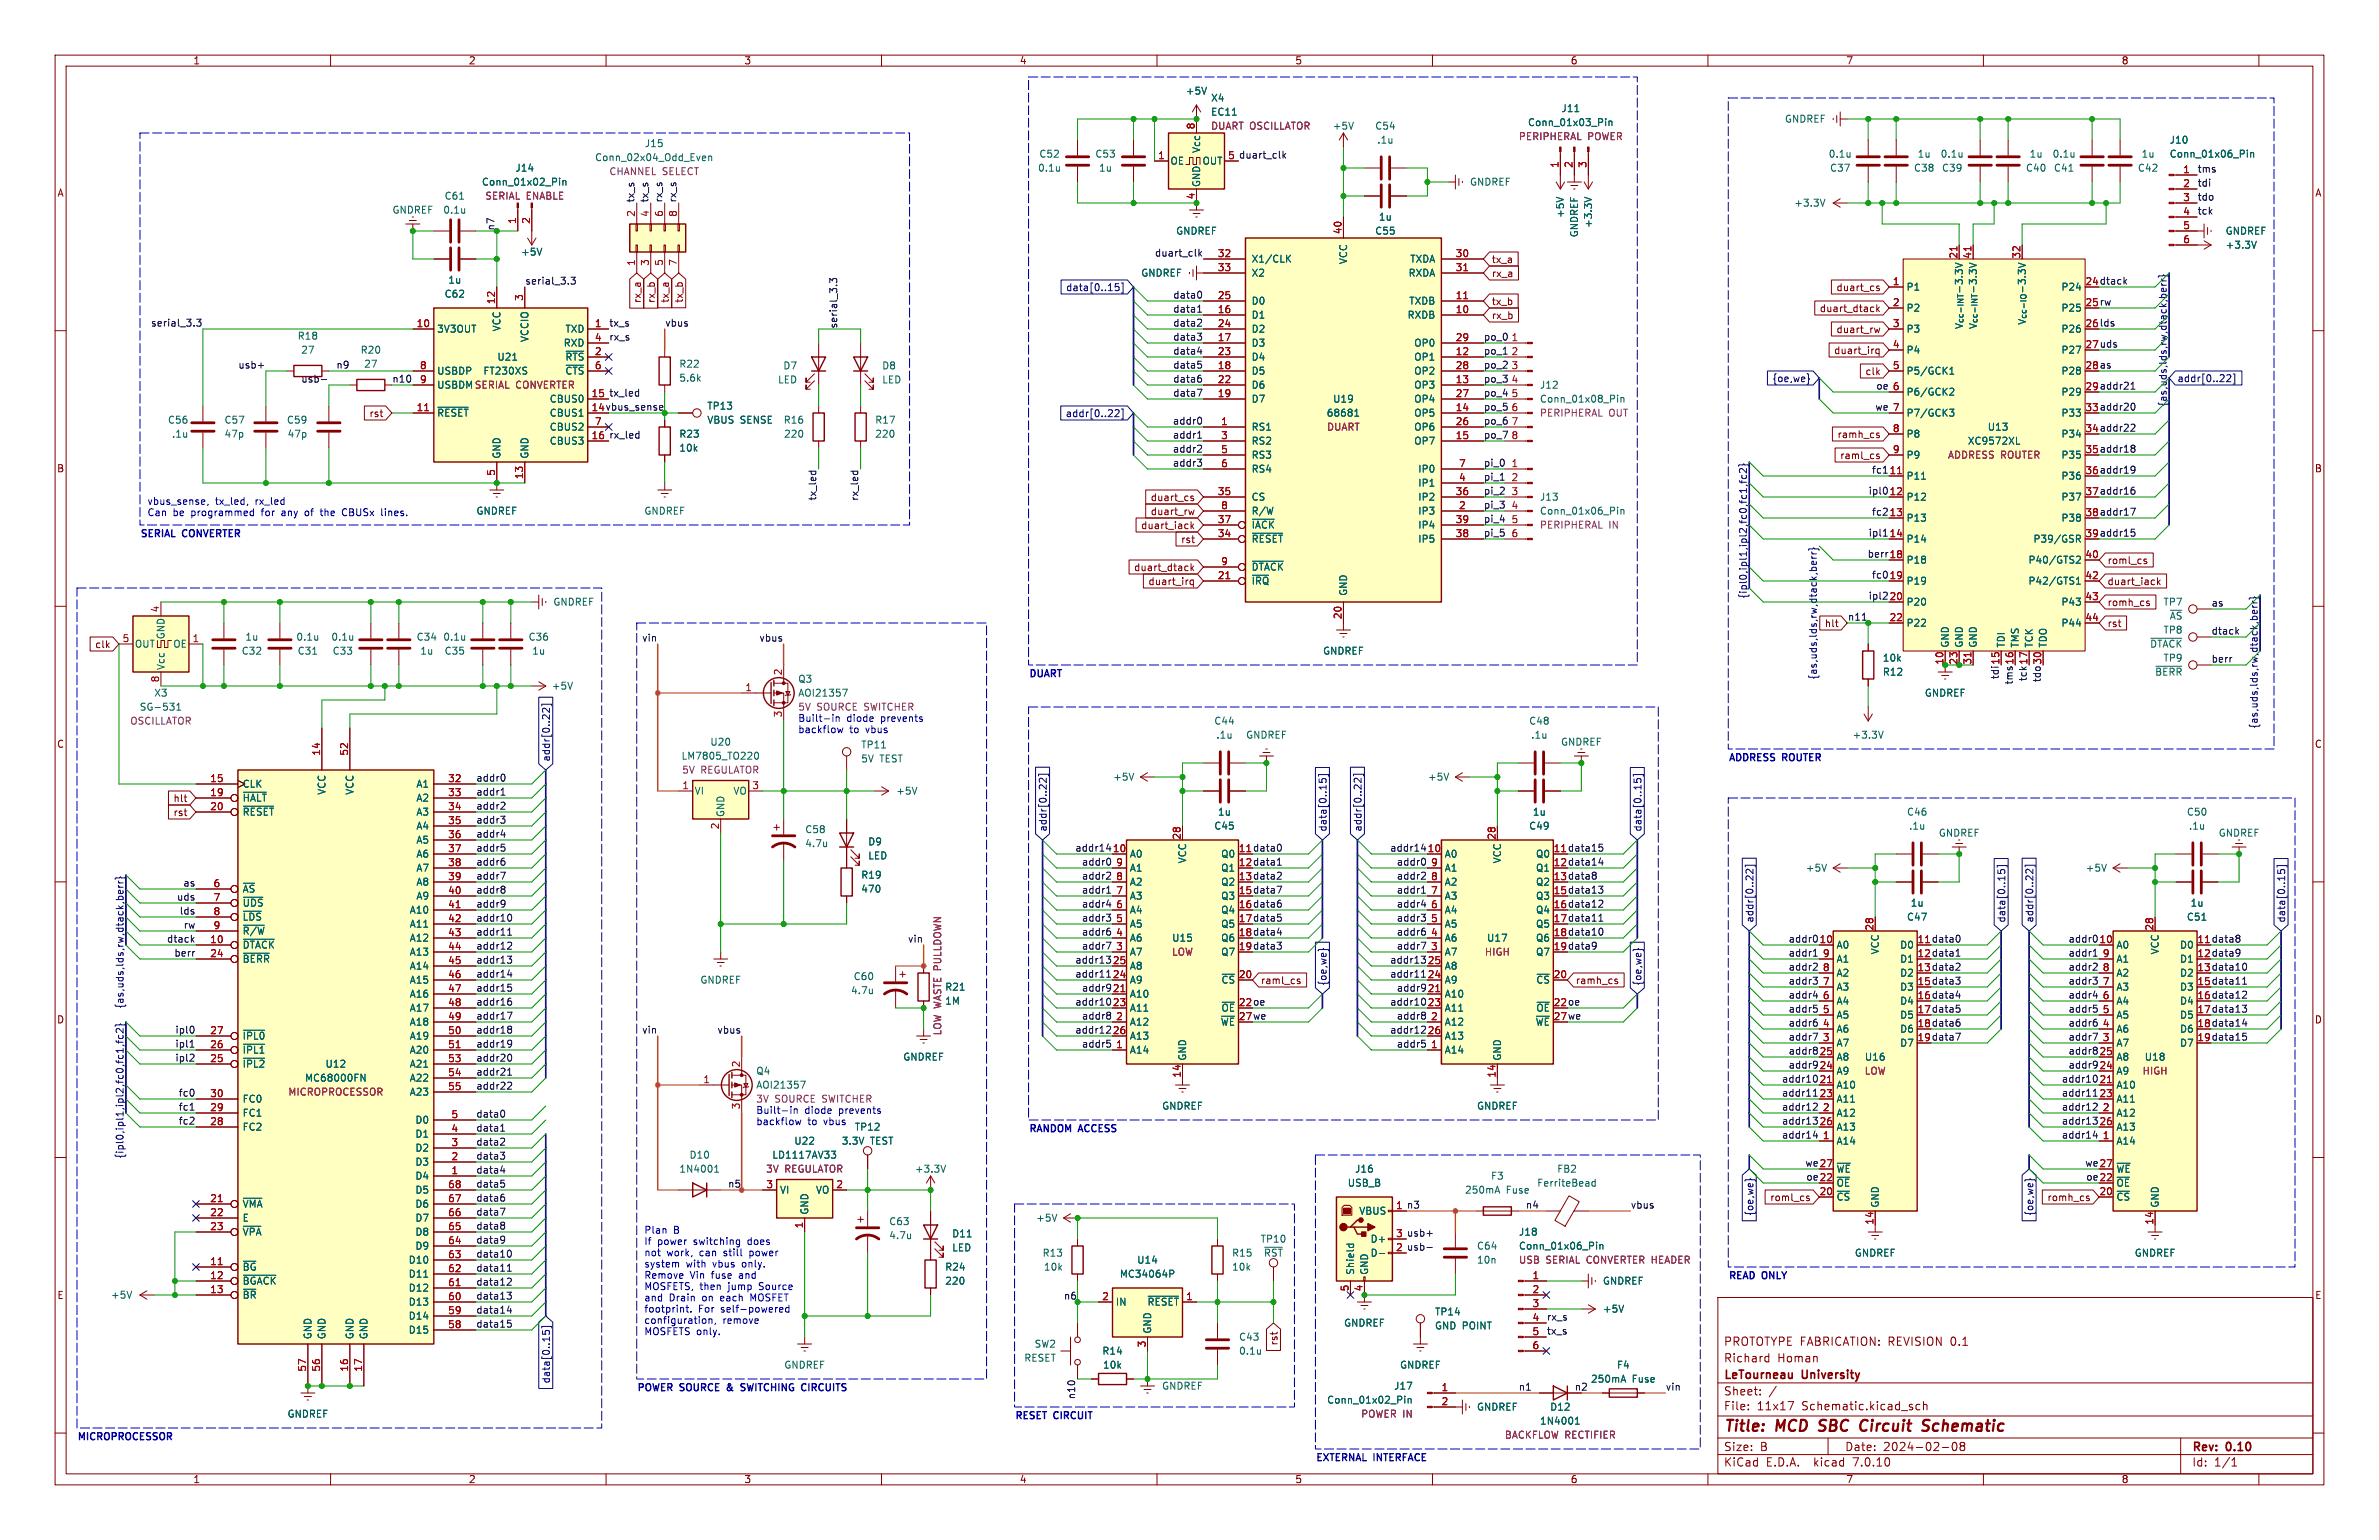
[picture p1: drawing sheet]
<svg xmlns="http://www.w3.org/2000/svg" width="432mm" height="279mm" viewBox="0 0 432 279" stroke-linecap="round" stroke-linejoin="round" font-family="sans-serif">
<defs><g id="words">
<g font-size="2.8" fill="#840000">
<text x="312.8" y="260.3">Title:</text>
<text x="322.5" y="260.3">MCD</text>
<text x="331.1" y="260.3">SBC</text>
<text x="339.3" y="260.3">Circuit</text>
<text x="351.4" y="260.3">Schematic</text>
</g>
<g font-size="2.1" fill="#840000">
<text x="312.8" y="244.4">PROTOTYPE FABRICATION: REVISION 0.1</text>
<text x="312.8" y="250.6">LeTourneau</text>
<text x="312.8" y="247.4">Richard</text>
<text x="322.6" y="247.4">Homan</text>
<text x="327.2" y="250.6">University</text>
<text x="312.8" y="256.1">File:</text>
<text x="312.8" y="253.4">Sheet:</text>
<text x="318.9" y="256.1">11x17</text>
<text x="327.1" y="256.1">Schematic.kicad_sch</text>
<text x="312.8" y="263.5">Size:</text>
<text x="319.5" y="263.5">B</text>
<text x="334.8" y="263.5">Date:</text>
<text x="341.8" y="263.5">2024-02-08</text>
<text x="397.8" y="263.7">Rev:</text>
<text x="404.2" y="263.7">0.10</text>
<text x="312.8" y="266.3">KiCad</text>
<text x="320.5" y="266.3">E.D.A.</text>
<text x="329.4" y="266.3">kicad</text>
<text x="336.6" y="266.3">7.0.10</text>
<text x="397.8" y="266.3">Id:</text>
<text x="401.9" y="266.3">1/1</text>
</g>
<g font-size="1.8" fill="#840000">
<text x="35" y="11.9">1</text>
<text x="85" y="11.9">2</text>
<text x="135" y="11.9">3</text>
<text x="185" y="11.9">4</text>
<text x="235" y="11.9">5</text>
<text x="285" y="11.9">6</text>
<text x="335" y="11.9">7</text>
<text x="385" y="11.9">8</text>
<text x="10.3" y="35.9">A</text>
<text x="420.1" y="35.9">A</text>
<text x="270.7" y="47.9">tx_a</text>
<text x="270.7" y="50.5">rx_a</text>
<text x="333.2" y="53">duart_cs</text>
<text x="378.4" y="51.8">24 dtack</text>
<text x="116.5" y="55.1" transform="rotate(-90 116.5 55.1)">rx_a</text>
<text x="119.1" y="55.1" transform="rotate(-90 119.1 55.1)">rx_b</text>
<text x="121.6" y="55" transform="rotate(-90 121.6 55)">tx_a</text>
<text x="124.1" y="55" transform="rotate(-90 124.1 55)">tx_b</text>
<text x="270.7" y="55.6">tx_b</text>
<text x="270.7" y="58.1">rx_b</text>
<text x="330.2" y="56.8">duart_dtack</text>
<text x="378.4" y="55.6">25 rw</text>
<text x="378.4" y="59.4">26 lds</text>
<text x="332.8" y="64.5">duart_irq</text>
<text x="333.2" y="60.6">duart_rw</text>
<text x="378.4" y="63.2">27 uds</text>
<text x="338.5" y="68.3">clk</text>
<text x="378.4" y="67.1">28 as</text>
<text x="378.4" y="70.9">29 addr21</text>
<text x="66.9" y="75.9">rst</text>
<text x="378.4" y="74.7">33 addr20</text>
<text x="333.4" y="79.7">ramh_cs</text>
<text x="333.9" y="83.5">raml_cs</text>
<text x="378.4" y="78.5">34 addr22</text>
<text x="378.4" y="82.3">35 addr18</text>
<text x="10.3" y="85.9">B</text>
<text x="378.4" y="86.1">36 addr19</text>
<text x="378.4" y="89.9">37 addr16</text>
<text x="420.1" y="85.9">B</text>
<text x="208.8" y="91.1">duart_cs</text>
<text x="208.8" y="93.7">duart_rw</text>
<text x="378.4" y="93.7">38 addr17</text>
<text x="207" y="96.2">duart_iack</text>
<text x="214.3" y="98.7">rst</text>
<text x="378.4" y="97.5">39 addr15</text>
<text x="205.7" y="103.8">duart_dtack</text>
<text x="208.3" y="106.4">duart_irq</text>
<text x="382.4" y="106.4">duart_iack</text>
<text x="382.4" y="102.6">roml_cs</text>
<text x="331.1" y="114">hlt</text>
<text x="382.4" y="114">rst</text>
<text x="382.4" y="110.2">romh_cs</text>
<text x="17.2" y="117.8">clk</text>
<text x="10.3" y="135.9">C</text>
<text x="420.1" y="135.9">C</text>
<text x="31.4" y="148.3">rst</text>
<text x="31.4" y="145.7">hlt</text>
<text x="224.7" y="157.2">12 data1</text>
<text x="224.7" y="159.8">13 data2</text>
<text x="281.9" y="157.2">12 data14</text>
<text x="281.9" y="159.8">13 data8</text>
<text x="224.7" y="162.3">15 data7</text>
<text x="224.7" y="164.8">16 data6</text>
<text x="224.7" y="167.4">17 data5</text>
<text x="281.9" y="162.3">15 data13</text>
<text x="281.9" y="164.8">16 data12</text>
<text x="281.9" y="167.4">17 data11</text>
<text x="224.7" y="169.9">18 data4</text>
<text x="224.7" y="172.5">19 data3</text>
<text x="281.9" y="169.9">18 data10</text>
<text x="281.9" y="172.5">19 data9</text>
<text x="347.9" y="173.7">12 data1</text>
<text x="398.7" y="173.7">12 data9</text>
<text x="228.8" y="178.8">raml_cs</text>
<text x="285.9" y="178.8">ramh_cs</text>
<text x="347.9" y="176.3">13 data2</text>
<text x="347.9" y="178.8">15 data3</text>
<text x="398.7" y="176.3">13 data10</text>
<text x="398.7" y="178.8">15 data11</text>
<text x="10.3" y="185.9">D</text>
<text x="224.7" y="182.6">22 oe</text>
<text x="224.7" y="185.2">27 we</text>
<text x="281.9" y="182.6">22 oe</text>
<text x="281.9" y="185.2">27 we</text>
<text x="347.9" y="181.4">16 data4</text>
<text x="347.9" y="183.9">17 data5</text>
<text x="398.7" y="181.4">16 data12</text>
<text x="398.7" y="183.9">17 data13</text>
<text x="420.1" y="185.9">D</text>
<text x="347.9" y="186.4">18 data6</text>
<text x="347.9" y="189">19 data7</text>
<text x="398.7" y="186.4">18 data14</text>
<text x="398.7" y="189">19 data15</text>
<text x="321.2" y="218.1">roml_cs</text>
<text x="371.5" y="218.1">romh_cs</text>
<text x="253.3" y="227.1">2 usb-</text>
<text x="10.3" y="235.9">E</text>
<text x="420.1" y="235.9">E</text>
<text x="232.1" y="244.2" transform="rotate(-90 232.1 244.2)">rst</text>
<text x="35" y="269.3">1</text>
<text x="85" y="269.3">2</text>
<text x="135" y="269.3">3</text>
<text x="185" y="269.3">4</text>
<text x="235" y="269.3">5</text>
<text x="285" y="269.3">6</text>
<text x="335" y="269.3">7</text>
<text x="385" y="269.3">8</text>
</g>
<g font-size="1.8" fill="#006464">
<text x="215.1" y="17.4">+5V</text>
<text x="219.7" y="18.6">X4</text>
<text x="219.7" y="21.2">EC11</text>
<text x="241.8" y="23.7">+5V</text>
<text x="249.5" y="23.7">C54</text>
<text x="277.2" y="23.1">Conn_01x03_Pin</text>
<text x="283.3" y="20.5">J11</text>
<text x="323.9" y="22.5">GNDREF</text>
<text x="107.9" y="29.4">Conn_02x04_Odd_Even</text>
<text x="116.9" y="26.9">J15</text>
<text x="188.6" y="28.8">C52</text>
<text x="198.7" y="28.8">C53</text>
<text x="218" y="27.9" transform="rotate(-90 218 27.9)">Vcc</text>
<text x="249.9" y="26.3">.1u</text>
<text x="331.8" y="28.8">0.1u</text>
<text x="348" y="28.8">1u</text>
<text x="352.1" y="28.8">0.1u</text>
<text x="368.3" y="28.8">1u</text>
<text x="372.5" y="28.8">0.1u</text>
<text x="388.6" y="28.8">1u</text>
<text x="393.7" y="26.3">J10</text>
<text x="393.7" y="28.8">Conn_01x06_Pin</text>
<text x="87.4" y="33.9">Conn_01x02_Pin</text>
<text x="93.5" y="31.3">J14</text>
<text x="188.3" y="31.3">0.1u</text>
<text x="199.4" y="31.3">1u</text>
<text x="212.3" y="30.1">OE</text>
<text x="218" y="34" transform="rotate(-90 218 34)">GND</text>
<text x="218.2" y="30.1">OUT</text>
<text x="266.7" y="33.9">GNDREF</text>
<text x="332.1" y="31.3">C37</text>
<text x="347.3" y="31.3">C38</text>
<text x="352.4" y="31.3">C39</text>
<text x="367.6" y="31.3">C40</text>
<text x="372.7" y="31.3">C41</text>
<text x="387.9" y="31.3">C42</text>
<text x="71.1" y="39">GNDREF</text>
<text x="80.4" y="39">0.1u</text>
<text x="80.6" y="36.4">C61</text>
<text x="250.2" y="40.2">1u</text>
<text x="284.1" y="39.6" transform="rotate(-90 284.1 39.6)">+5V</text>
<text x="289.2" y="41.5" transform="rotate(-90 289.2 41.5)">+3.3V</text>
<text x="325.6" y="37.7">+3.3V</text>
<text x="94.5" y="46.6">+5V</text>
<text x="213.4" y="42.8">GNDREF</text>
<text x="227.1" y="47.9">X1/CLK</text>
<text x="249.5" y="42.8">C55</text>
<text x="255.9" y="47.9">TXDA</text>
<text x="286.6" y="43.2" transform="rotate(-90 286.6 43.2)">GNDREF</text>
<text x="403.9" y="45.3">+3.3V</text>
<text x="403.9" y="42.8">GNDREF</text>
<text x="81.3" y="51.7">1u</text>
<text x="207" y="50.4">GNDREF</text>
<text x="227.1" y="50.4">X2</text>
<text x="244.7" y="48" transform="rotate(-90 244.7 48)">VCC</text>
<text x="255.6" y="50.4">RXDA</text>
<text x="345.9" y="52.9">P1</text>
<text x="374.1" y="52.9">P24</text>
<text x="80.6" y="54.2">C62</text>
<text x="227.1" y="58">D1</text>
<text x="227.1" y="55.5">D0</text>
<text x="255.4" y="58">RXDB</text>
<text x="255.7" y="55.5">TXDB</text>
<text x="345.9" y="56.7">P2</text>
<text x="356.5" y="59.8" transform="rotate(-90 356.5 59.8)">V_{cc-INT}-3.3V</text>
<text x="359" y="59.8" transform="rotate(-90 359 59.8)">V_{cc-INT}-3.3V</text>
<text x="367.9" y="59" transform="rotate(-90 367.9 59)">V_{cc-IO}-3.3V</text>
<text x="374.1" y="56.7">P25</text>
<text x="53.9" y="61.8">R18</text>
<text x="54.6" y="64.4">27</text>
<text x="65.4" y="64.4">R20</text>
<text x="79.2" y="60.6">3V3OUT</text>
<text x="90.2" y="65.6">U21</text>
<text x="91" y="60.2" transform="rotate(-90 91 60.2)">VCC</text>
<text x="96.1" y="62.2" transform="rotate(-90 96.1 62.2)">VCCIO</text>
<text x="102.2" y="63.1">RXD</text>
<text x="102.5" y="60.6">TXD</text>
<text x="102.5" y="65.6">~{RTS}</text>
<text x="227.1" y="63.1">D3</text>
<text x="227.1" y="65.6">D4</text>
<text x="227.1" y="60.6">D2</text>
<text x="256.6" y="65.6">OP1</text>
<text x="256.6" y="63.1">OP0</text>
<text x="345.9" y="60.6">P3</text>
<text x="345.9" y="64.4">P4</text>
<text x="374.1" y="60.6">P26</text>
<text x="374.1" y="64.4">P27</text>
<text x="66" y="66.9">27</text>
<text x="79.2" y="68.2">USBDP</text>
<text x="79.2" y="70.7">USBDM SERIAL CONVERTER</text>
<text x="87.6" y="68.2">FT230XS</text>
<text x="102.5" y="68.2">~{CTS}</text>
<text x="123.2" y="69.4">5.6k</text>
<text x="123.2" y="66.9">R22</text>
<text x="141.1" y="69.8">LED</text>
<text x="142.1" y="67.2">D7</text>
<text x="160" y="67.2">D8</text>
<text x="160" y="69.8">LED</text>
<text x="227.1" y="68.2">D5</text>
<text x="227.1" y="70.7">D6</text>
<text x="256.6" y="70.7">OP3</text>
<text x="256.6" y="68.2">OP2</text>
<text x="279.4" y="70.7">J12</text>
<text x="345.9" y="68.2">P5/GCK1</text>
<text x="345.9" y="72">P6/GCK2</text>
<text x="374.1" y="68.2">P28</text>
<text x="374.1" y="72">P29</text>
<text x="30.4" y="77.1">C56</text>
<text x="40.6" y="77.1">C57</text>
<text x="52" y="77.1">C59</text>
<text x="79.2" y="75.8">~{RESET}</text>
<text x="99.7" y="75.8">CBUS1</text>
<text x="99.7" y="73.3">CBUS0</text>
<text x="128.3" y="77.1">VBUS</text>
<text x="128.3" y="74.5">TP13</text>
<text x="134.3" y="77.1">SENSE</text>
<text x="142.1" y="77.1">R16</text>
<text x="158.8" y="77.1">R17</text>
<text x="227.1" y="73.3">D7</text>
<text x="240.7" y="75.8">68681</text>
<text x="241.9" y="73.3">U19</text>
<text x="256.6" y="75.8">OP5</text>
<text x="256.6" y="73.3">OP4</text>
<text x="279.4" y="73.3">Conn_01x08_Pin</text>
<text x="345.9" y="75.8">P7/GCK3</text>
<text x="374.1" y="75.8">P33</text>
<text x="31.1" y="79.6">.1u</text>
<text x="40.6" y="79.6">47p</text>
<text x="52.1" y="79.6">47p</text>
<text x="91" y="83.3" transform="rotate(-90 91 83.3)">GND</text>
<text x="96.1" y="83.3" transform="rotate(-90 96.1 83.3)">GND</text>
<text x="99.7" y="80.9">CBUS3</text>
<text x="99.7" y="78.3">CBUS2</text>
<text x="123.2" y="82.1">10k</text>
<text x="123.2" y="79.6">R23</text>
<text x="142.2" y="79.6">220</text>
<text x="158.8" y="79.6">220</text>
<text x="227.1" y="78.3">RS1</text>
<text x="227.1" y="80.9">RS2</text>
<text x="227.1" y="83.4">RS3</text>
<text x="256.6" y="80.9">OP7</text>
<text x="256.6" y="78.3">OP6</text>
<text x="345.9" y="79.6">P8</text>
<text x="345.9" y="83.4">P9</text>
<text x="357.1" y="80.9">XC9572XL</text>
<text x="360.7" y="78.3">U13</text>
<text x="374.1" y="79.6">P34</text>
<text x="374.1" y="83.4">P35</text>
<text x="227.1" y="86">RS4</text>
<text x="257.3" y="88.5">IP1</text>
<text x="257.3" y="86">IP0</text>
<text x="345.9" y="87.2">P11</text>
<text x="374.1" y="87.2">P36</text>
<text x="86.4" y="93.6">GNDREF</text>
<text x="116.9" y="93.6">GNDREF</text>
<text x="227.1" y="91">CS</text>
<text x="227.1" y="93.6">R/W</text>
<text x="257.3" y="93.6">IP3</text>
<text x="257.3" y="91">IP2</text>
<text x="279.4" y="91">J13</text>
<text x="279.4" y="93.6">Conn_01x06_Pin</text>
<text x="345.9" y="91">P12</text>
<text x="345.9" y="94.8">P13</text>
<text x="374.1" y="91">P37</text>
<text x="374.1" y="94.8">P38</text>
<text x="227.1" y="98.7">~{RESET}</text>
<text x="227.1" y="96.1">~{IACK}</text>
<text x="257.3" y="98.7">IP5</text>
<text x="257.3" y="96.1">IP4</text>
<text x="345.9" y="98.7">P14</text>
<text x="369" y="98.7">P39/GSR</text>
<text x="227.1" y="106.3">~{IRQ}</text>
<text x="227.1" y="103.7">~{DTACK}</text>
<text x="345.9" y="102.5">P18</text>
<text x="345.9" y="106.3">P19</text>
<text x="368.1" y="102.5">P40/GTS2</text>
<text x="368.1" y="106.3">P42/GTS1</text>
<text x="100.3" y="110.1">GNDREF</text>
<text x="244.7" y="108.2" transform="rotate(-90 244.7 108.2)">GND</text>
<text x="345.9" y="110.1">P20</text>
<text x="345.9" y="113.9">P22</text>
<text x="374.1" y="110.1">P43</text>
<text x="374.1" y="113.9">P44</text>
<text x="392.6" y="110.1">TP7</text>
<text x="393.7" y="112.6">~{AS}</text>
<text x="24.4" y="117.7">OUT</text>
<text x="30.1" y="116.1" transform="rotate(-90 30.1 116.1)">GND</text>
<text x="31.4" y="117.7">OE</text>
<text x="43.8" y="119">C32</text>
<text x="44.4" y="116.4">1u</text>
<text x="53.7" y="116.4">0.1u</text>
<text x="53.9" y="119">C31</text>
<text x="60" y="116.4">0.1u</text>
<text x="60.3" y="119">C33</text>
<text x="75.5" y="116.4">C34</text>
<text x="76.2" y="119">1u</text>
<text x="80.4" y="116.4">0.1u</text>
<text x="80.6" y="119">C35</text>
<text x="95.8" y="116.4">C36</text>
<text x="96.5" y="119">1u</text>
<text x="240" y="119">GNDREF</text>
<text x="353.9" y="117.6" transform="rotate(-90 353.9 117.6)">GND</text>
<text x="356.5" y="117.6" transform="rotate(-90 356.5 117.6)">GND</text>
<text x="359" y="117.6" transform="rotate(-90 359 117.6)">GND</text>
<text x="364.1" y="117.6" transform="rotate(-90 364.1 117.6)">TDI</text>
<text x="366.6" y="117.6" transform="rotate(-90 366.6 117.6)">TMS</text>
<text x="369.2" y="117.6" transform="rotate(-90 369.2 117.6)">TCK</text>
<text x="371.7" y="117.6" transform="rotate(-90 371.7 117.6)">TDO</text>
<text x="390.2" y="117.7">~{DTACK}</text>
<text x="392.6" y="115.2">TP8</text>
<text x="30.1" y="121.7" transform="rotate(-90 30.1 121.7)">Vcc</text>
<text x="100.1" y="125.3">+5V</text>
<text x="144.8" y="124.1">Q3</text>
<text x="341.6" y="122.8">R12</text>
<text x="341.6" y="120.2">10k</text>
<text x="391.1" y="122.8">~{BERR}</text>
<text x="392.6" y="120.2">TP9</text>
<text x="25.3" y="129.1">SG-531</text>
<text x="27.9" y="126.6">X3</text>
<text x="144.8" y="126.6">AOI21357</text>
<text x="220.3" y="131.7">C44</text>
<text x="277.5" y="131.7">C48</text>
<text x="349.3" y="126.6">GNDREF</text>
<text x="128.8" y="135.5">U20</text>
<text x="156.2" y="136">TP11</text>
<text x="220.7" y="134.2">.1u</text>
<text x="226.1" y="134.2">GNDREF</text>
<text x="277.8" y="134.2">.1u</text>
<text x="283.2" y="135.5">GNDREF</text>
<text x="336.1" y="134.2">+3.3V</text>
<text x="43.9" y="143.1">CLK</text>
<text x="75.5" y="143.1">A1</text>
<text x="123.6" y="138">LM7805_TO220</text>
<text x="156.2" y="138.5">5V</text>
<text x="159.7" y="138.5">TEST</text>
<text x="201.9" y="141.8">+5V</text>
<text x="259.1" y="141.8">+5V</text>
<text x="43.9" y="145.6">~{HALT}</text>
<text x="43.9" y="148.2">~{RESET}</text>
<text x="59.3" y="144.3" transform="rotate(-90 59.3 144.3)">VCC</text>
<text x="64.4" y="144.3" transform="rotate(-90 64.4 144.3)">VCC</text>
<text x="75.5" y="145.6">A2</text>
<text x="75.5" y="148.2">A3</text>
<text x="126" y="144.4">VI</text>
<text x="131.7" y="148.3" transform="rotate(-90 131.7 148.3)">GND</text>
<text x="133" y="144.4">VO</text>
<text x="162.6" y="144.4">+5V</text>
<text x="221" y="148.2">1u</text>
<text x="278.1" y="148.2">1u</text>
<text x="346" y="148.2">C46</text>
<text x="396.8" y="148.2">C50</text>
<text x="75.5" y="150.7">A4</text>
<text x="75.5" y="153.3">A5</text>
<text x="75.5" y="155.8">A6</text>
<text x="146.1" y="151.4">C58</text>
<text x="146.1" y="153.9">4.7u</text>
<text x="157.5" y="153.6">D9</text>
<text x="205" y="155.8">A0</text>
<text x="220.3" y="150.7">C45</text>
<text x="221.5" y="155.8">Q0</text>
<text x="262.1" y="155.8">A0</text>
<text x="277.5" y="150.7">C49</text>
<text x="278.7" y="155.8">Q0</text>
<text x="346.4" y="150.7">.1u</text>
<text x="351.8" y="152">GNDREF</text>
<text x="397.2" y="150.7">.1u</text>
<text x="402.6" y="152">GNDREF</text>
<text x="75.5" y="158.3">A7</text>
<text x="75.5" y="160.9">A8</text>
<text x="156.2" y="159.6">R19</text>
<text x="157.5" y="156.1">LED</text>
<text x="205" y="160.9">A2</text>
<text x="205" y="158.3">A1</text>
<text x="215.5" y="156.7" transform="rotate(-90 215.5 156.7)">VCC</text>
<text x="221.5" y="158.3">Q1</text>
<text x="221.5" y="160.9">Q2</text>
<text x="262.1" y="160.9">A2</text>
<text x="262.1" y="158.3">A1</text>
<text x="272.6" y="156.7" transform="rotate(-90 272.6 156.7)">VCC</text>
<text x="278.7" y="158.3">Q1</text>
<text x="278.7" y="160.9">Q2</text>
<text x="327.7" y="158.3">+5V</text>
<text x="378.5" y="158.3">+5V</text>
<text x="43.9" y="162.2">~{AS}</text>
<text x="43.9" y="164.7">~{UDS}</text>
<text x="43.9" y="167.2">~{LDS}</text>
<text x="74.3" y="166">A10</text>
<text x="75.5" y="163.4">A9</text>
<text x="156.2" y="162.2">470</text>
<text x="205" y="166">A4</text>
<text x="205" y="163.4">A3</text>
<text x="221.5" y="163.4">Q3</text>
<text x="221.5" y="166">Q4</text>
<text x="262.1" y="166">A4</text>
<text x="262.1" y="163.4">A3</text>
<text x="278.7" y="163.4">Q3</text>
<text x="278.7" y="166">Q4</text>
<text x="346" y="167.2">C47</text>
<text x="346.7" y="164.7">1u</text>
<text x="396.8" y="167.2">C51</text>
<text x="397.5" y="164.7">1u</text>
<text x="43.9" y="172.3">~{DTACK}</text>
<text x="43.9" y="169.8">~{R/W}</text>
<text x="74.3" y="168.5">A11</text>
<text x="74.3" y="171">A12</text>
<text x="74.3" y="173.6">A13</text>
<text x="205" y="173.6">A7</text>
<text x="205" y="171">A6</text>
<text x="205" y="168.5">A5</text>
<text x="212.7" y="171">U15</text>
<text x="221.5" y="168.5">Q5</text>
<text x="221.5" y="171">Q6</text>
<text x="221.5" y="173.6">Q7</text>
<text x="262.1" y="173.6">A7</text>
<text x="262.1" y="171">A6</text>
<text x="262.1" y="168.5">A5</text>
<text x="269.8" y="171">U17</text>
<text x="278.7" y="168.5">Q5</text>
<text x="278.7" y="171">Q6</text>
<text x="278.7" y="173.6">Q7</text>
<text x="333.2" y="172.3">A0</text>
<text x="341.2" y="173.2" transform="rotate(-90 341.2 173.2)">VCC</text>
<text x="344.8" y="172.3">D0</text>
<text x="384" y="172.3">A0</text>
<text x="392" y="173.2" transform="rotate(-90 392 173.2)">VCC</text>
<text x="395.6" y="172.3">D0</text>
<text x="43.9" y="174.9">~{BERR}</text>
<text x="74.3" y="176.1">A14</text>
<text x="74.3" y="178.7">A15</text>
<text x="127" y="178.7">GNDREF</text>
<text x="154.8" y="178">C60</text>
<text x="171.5" y="179.9">R21</text>
<text x="205" y="178.7">A9</text>
<text x="205" y="176.1">A8</text>
<text x="221.6" y="178.7">~{CS}</text>
<text x="262.1" y="178.7">A9</text>
<text x="262.1" y="176.1">A8</text>
<text x="278.7" y="178.7">~{CS}</text>
<text x="333.2" y="179.9">A3</text>
<text x="333.2" y="177.4">A2</text>
<text x="333.2" y="174.9">A1</text>
<text x="344.8" y="174.9">D1</text>
<text x="344.8" y="177.4">D2</text>
<text x="344.8" y="179.9">D3</text>
<text x="384" y="179.9">A3</text>
<text x="384" y="177.4">A2</text>
<text x="384" y="174.9">A1</text>
<text x="395.6" y="174.9">D1</text>
<text x="395.6" y="177.4">D2</text>
<text x="395.6" y="179.9">D3</text>
<text x="74.3" y="181.2">A16</text>
<text x="74.3" y="183.7">A17</text>
<text x="154.4" y="180.6">4.7u</text>
<text x="171.5" y="182.5">1M</text>
<text x="205" y="181.2">A10</text>
<text x="205" y="183.7">A11</text>
<text x="221.6" y="183.7">~{OE}</text>
<text x="262.1" y="181.2">A10</text>
<text x="262.1" y="183.7">A11</text>
<text x="278.7" y="183.7">~{OE}</text>
<text x="333.2" y="185">A5</text>
<text x="333.2" y="182.5">A4</text>
<text x="344.8" y="182.5">D4</text>
<text x="344.8" y="185">D5</text>
<text x="384" y="185">A5</text>
<text x="384" y="182.5">A4</text>
<text x="395.6" y="182.5">D4</text>
<text x="395.6" y="185">D5</text>
<text x="43.9" y="191.4">~{IPL1}</text>
<text x="43.9" y="188.8">~{IPL0}</text>
<text x="74.3" y="186.3">A18</text>
<text x="74.3" y="188.8">A19</text>
<text x="74.3" y="191.4">A20</text>
<text x="205" y="191.4">A14</text>
<text x="205" y="186.3">A12</text>
<text x="205" y="188.8">A13</text>
<text x="221.5" y="186.3">~{WE}</text>
<text x="262.1" y="191.4">A14</text>
<text x="262.1" y="186.3">A12</text>
<text x="262.1" y="188.8">A13</text>
<text x="278.6" y="186.3">~{WE}</text>
<text x="333.2" y="190.1">A7</text>
<text x="333.2" y="187.6">A6</text>
<text x="344.8" y="187.6">D6</text>
<text x="344.8" y="190.1">D7</text>
<text x="384" y="190.1">A7</text>
<text x="384" y="187.6">A6</text>
<text x="395.6" y="187.6">D6</text>
<text x="395.6" y="190.1">D7</text>
<text x="43.9" y="193.9">~{IPL2}</text>
<text x="55.3" y="196.4">MC68000FN</text>
<text x="59" y="193.9">U12</text>
<text x="74.3" y="193.9">A21</text>
<text x="74.3" y="196.4">A22</text>
<text x="137.2" y="195.2">Q4</text>
<text x="137.2" y="197.7">AOI21357</text>
<text x="163.8" y="192.6">GNDREF</text>
<text x="215.5" y="192.5" transform="rotate(-90 215.5 192.5)">GND</text>
<text x="272.6" y="192.5" transform="rotate(-90 272.6 192.5)">GND</text>
<text x="333.2" y="197.7">A10</text>
<text x="333.2" y="195.2">A9</text>
<text x="333.2" y="192.6">A8</text>
<text x="338.4" y="192.6">U16</text>
<text x="384" y="197.7">A10</text>
<text x="384" y="195.2">A9</text>
<text x="384" y="192.6">A8</text>
<text x="389.2" y="192.6">U18</text>
<text x="43.9" y="202.8">FC1</text>
<text x="43.9" y="200.3">FC0</text>
<text x="74.3" y="199">A23</text>
<text x="210.8" y="201.5">GNDREF</text>
<text x="268" y="201.5">GNDREF</text>
<text x="333.2" y="202.8">A12</text>
<text x="333.2" y="200.3">A11</text>
<text x="384" y="202.8">A12</text>
<text x="384" y="200.3">A11</text>
<text x="43.9" y="205.3">FC2</text>
<text x="75.3" y="209.1">D2</text>
<text x="75.3" y="206.6">D1</text>
<text x="75.3" y="204.1">D0</text>
<text x="144.1" y="207.9">U22</text>
<text x="152.7" y="207.9">3.3V</text>
<text x="155" y="205.3">TP12</text>
<text x="158" y="207.9">TEST</text>
<text x="333.2" y="207.9">A14</text>
<text x="333.2" y="205.3">A13</text>
<text x="384" y="207.9">A14</text>
<text x="384" y="205.3">A13</text>
<text x="75.3" y="214.2">D4</text>
<text x="75.3" y="211.7">D3</text>
<text x="123.2" y="213">1N4001</text>
<text x="125.1" y="210.4">D10</text>
<text x="140.1" y="210.4">LD1117AV33</text>
<text x="166" y="213">+3.3V</text>
<text x="244.5" y="215.5">USB_B</text>
<text x="245.9" y="213">J16</text>
<text x="270.5" y="214.2">F3</text>
<text x="278.9" y="215.5">FerriteBead</text>
<text x="282.5" y="213">FB2</text>
<text x="333.2" y="215.5">~{OE}</text>
<text x="333.2" y="213">~{WE}</text>
<text x="384" y="215.5">~{OE}</text>
<text x="384" y="213">~{WE}</text>
<text x="43.9" y="219.3">~{VMA}</text>
<text x="43.9" y="221.8">E</text>
<text x="75.3" y="221.8">D7</text>
<text x="75.3" y="219.3">D6</text>
<text x="75.3" y="216.8">D5</text>
<text x="141.5" y="216.8">VI</text>
<text x="146.9" y="220.5" transform="rotate(-90 146.9 220.5)">GND</text>
<text x="148" y="216.8">VO</text>
<text x="188" y="221.8">+5V</text>
<text x="246.6" y="220.6">VBUS</text>
<text x="265.8" y="216.8">250mA</text>
<text x="273.4" y="216.8">Fuse</text>
<text x="333.2" y="218">~{CS}</text>
<text x="341.2" y="219.2" transform="rotate(-90 341.2 219.2)">GND</text>
<text x="384" y="218">~{CS}</text>
<text x="392" y="219.2" transform="rotate(-90 392 219.2)">GND</text>
<text x="43.9" y="224.4">~{VPA}</text>
<text x="75.3" y="226.9">D9</text>
<text x="75.3" y="224.4">D8</text>
<text x="161.3" y="222.5">C63</text>
<text x="161.3" y="225">4.7u</text>
<text x="172.7" y="227.2">LED</text>
<text x="172.7" y="224.7">D11</text>
<text x="228.7" y="225.7">TP10</text>
<text x="248.7" y="225.7">D+</text>
<text x="268" y="226.9">C64</text>
<text x="275.6" y="224.4">J18</text>
<text x="275.6" y="226.9">Conn_01x06_Pin</text>
<text x="43.9" y="230.7">~{BG}</text>
<text x="43.9" y="233.3">~{BGACK}</text>
<text x="74.1" y="232">D11</text>
<text x="74.1" y="229.5">D10</text>
<text x="171.5" y="233.3">220</text>
<text x="171.5" y="230.7">R24</text>
<text x="189.1" y="228.2">R13</text>
<text x="189.4" y="230.7">10k</text>
<text x="203.2" y="232">MC34064P</text>
<text x="206.3" y="229.5">U14</text>
<text x="223.5" y="230.7">10k</text>
<text x="223.5" y="228.2">R15</text>
<text x="229.3" y="228.2">~{RST}</text>
<text x="246" y="231.4" transform="rotate(-90 246 231.4)">Shield</text>
<text x="248.5" y="231.4" transform="rotate(-90 248.5 231.4)">GND</text>
<text x="248.7" y="228.2">D-</text>
<text x="268" y="229.5">10n</text>
<text x="290.8" y="233.3">GNDREF</text>
<text x="336.6" y="228.2">GNDREF</text>
<text x="387.4" y="228.2">GNDREF</text>
<text x="20" y="235.8">+5V</text>
<text x="43.9" y="235.8">~{BR}</text>
<text x="74.1" y="239.6">D14</text>
<text x="74.1" y="237.1">D13</text>
<text x="74.1" y="234.5">D12</text>
<text x="202.4" y="237.1">IN</text>
<text x="208.2" y="237.1">~{RESET}</text>
<text x="260.4" y="238.9">TP14</text>
<text x="290.8" y="238.4">+5V</text>
<text x="56.7" y="243.1" transform="rotate(-90 56.7 243.1)">GND</text>
<text x="59.3" y="243.1" transform="rotate(-90 59.3 243.1)">GND</text>
<text x="64.4" y="243.1" transform="rotate(-90 64.4 243.1)">GND</text>
<text x="66.9" y="243.1" transform="rotate(-90 66.9 243.1)">GND</text>
<text x="74.1" y="242.2">D15</text>
<text x="187.7" y="244.7">SW2</text>
<text x="200" y="246">R14</text>
<text x="209.1" y="242.1" transform="rotate(-90 209.1 242.1)">GND</text>
<text x="224.8" y="243.4">C43</text>
<text x="224.8" y="246">0.1u</text>
<text x="243.9" y="240.9">GNDREF</text>
<text x="260.4" y="241.4">GND POINT</text>
<text x="142.3" y="248.5">GNDREF</text>
<text x="185.8" y="247.2">RESET</text>
<text x="200.1" y="248.5">10k</text>
<text x="254" y="248.5">GNDREF</text>
<text x="288.7" y="251.1">250mA</text>
<text x="293.4" y="248.5">F4</text>
<text x="296.3" y="251.1">Fuse</text>
<text x="52.1" y="257.4">GNDREF</text>
<text x="210.8" y="252.3">GNDREF</text>
<text x="240.8" y="254.9">Conn_01x02_Pin</text>
<text x="252.9" y="252.3">J17</text>
<text x="268" y="256.1">GNDREF</text>
<text x="281.3" y="256.1">D12</text>
<text x="279.4" y="258.7">1N4001</text>
</g>
<g font-size="1.8" fill="#a90000">
<text x="216.9" y="23.6" transform="rotate(-90 216.9 23.6)">8</text>
<text x="210.1" y="29">1</text>
<text x="222.8" y="29">5</text>
<text x="283" y="30.6" transform="rotate(-90 283 30.6)">1</text>
<text x="285.5" y="30.6" transform="rotate(-90 285.5 30.6)">2</text>
<text x="288" y="30.6" transform="rotate(-90 288 30.6)">3</text>
<text x="396.2" y="31.5">1</text>
<text x="396.2" y="34">2</text>
<text x="93.7" y="40.7" transform="rotate(-90 93.7 40.7)">1</text>
<text x="96.3" y="40.7" transform="rotate(-90 96.3 40.7)">2</text>
<text x="115.3" y="39.4" transform="rotate(-90 115.3 39.4)">2</text>
<text x="117.9" y="39.4" transform="rotate(-90 117.9 39.4)">4</text>
<text x="120.4" y="39.4" transform="rotate(-90 120.4 39.4)">6</text>
<text x="122.9" y="39.4" transform="rotate(-90 122.9 39.4)">8</text>
<text x="216.9" y="36.3" transform="rotate(-90 216.9 36.3)">4</text>
<text x="396.2" y="36.6">3</text>
<text x="396.2" y="39.1">4</text>
<text x="396.2" y="41.7">5</text>
<text x="220.9" y="46.7">32</text>
<text x="243.6" y="42.6" transform="rotate(-90 243.6 42.6)">40</text>
<text x="264.1" y="46.7">30</text>
<text x="355.3" y="47" transform="rotate(-90 355.3 47)">21</text>
<text x="357.9" y="47" transform="rotate(-90 357.9 47)">41</text>
<text x="366.8" y="47" transform="rotate(-90 366.8 47)">32</text>
<text x="396.2" y="44.2">6</text>
<text x="115.3" y="48.3" transform="rotate(-90 115.3 48.3)">1</text>
<text x="117.9" y="48.3" transform="rotate(-90 117.9 48.3)">3</text>
<text x="120.4" y="48.3" transform="rotate(-90 120.4 48.3)">5</text>
<text x="122.9" y="48.3" transform="rotate(-90 122.9 48.3)">7</text>
<text x="220.9" y="49.3">33</text>
<text x="264.1" y="49.3">31</text>
<text x="343.5" y="51.8">1</text>
<text x="378.4" y="51.8">24</text>
<text x="75.5" y="59.4">10</text>
<text x="89.9" y="55.3" transform="rotate(-90 89.9 55.3)">12</text>
<text x="95" y="54.7" transform="rotate(-90 95 54.7)">3</text>
<text x="107.9" y="59.4">1</text>
<text x="220.9" y="56.9">16</text>
<text x="220.9" y="59.4">24</text>
<text x="220.9" y="54.4">25</text>
<text x="264.1" y="56.9">10</text>
<text x="264.1" y="54.4">11</text>
<text x="343.5" y="55.6">2</text>
<text x="343.5" y="59.4">3</text>
<text x="378.4" y="55.6">25</text>
<text x="378.4" y="59.4">26</text>
<text x="107.9" y="64.5">2</text>
<text x="107.9" y="62">4</text>
<text x="220.9" y="62">17</text>
<text x="220.9" y="64.5">23</text>
<text x="264.1" y="64.5">12</text>
<text x="264.1" y="62">29</text>
<text x="274.2" y="62">1</text>
<text x="274.2" y="64.5">2</text>
<text x="343.5" y="63.2">4</text>
<text x="378.4" y="63.2">27</text>
<text x="76.1" y="67.1">8</text>
<text x="76.1" y="69.6">9</text>
<text x="107.9" y="67.1">6</text>
<text x="220.9" y="67.1">18</text>
<text x="220.9" y="69.6">22</text>
<text x="264.1" y="69.6">13</text>
<text x="264.1" y="67.1">28</text>
<text x="274.2" y="67.1">3</text>
<text x="274.2" y="69.6">4</text>
<text x="343.5" y="67.1">5</text>
<text x="343.5" y="70.9">6</text>
<text x="378.4" y="67.1">28</text>
<text x="378.4" y="70.9">29</text>
<text x="75.5" y="74.7">11</text>
<text x="107.3" y="72.1">15</text>
<text x="107.3" y="74.7">14</text>
<text x="107.9" y="77.2">7</text>
<text x="220.9" y="72.1">19</text>
<text x="221.5" y="77.2">1</text>
<text x="264.1" y="74.7">14</text>
<text x="264.1" y="77.2">26</text>
<text x="264.1" y="72.1">27</text>
<text x="274.2" y="72.1">5</text>
<text x="274.2" y="74.7">6</text>
<text x="274.2" y="77.2">7</text>
<text x="343.5" y="74.7">7</text>
<text x="378.4" y="74.7">33</text>
<text x="107.3" y="79.8">16</text>
<text x="221.5" y="79.8">3</text>
<text x="221.5" y="82.3">5</text>
<text x="264.1" y="79.8">15</text>
<text x="274.2" y="79.8">8</text>
<text x="343.5" y="78.5">8</text>
<text x="343.5" y="82.3">9</text>
<text x="378.4" y="78.5">34</text>
<text x="378.4" y="82.3">35</text>
<text x="89.9" y="86.4" transform="rotate(-90 89.9 86.4)">5</text>
<text x="95" y="87" transform="rotate(-90 95 87)">13</text>
<text x="220.9" y="89.9">35</text>
<text x="221.5" y="84.8">6</text>
<text x="264.1" y="89.9">36</text>
<text x="264.7" y="87.4">4</text>
<text x="264.7" y="84.8">7</text>
<text x="274.2" y="84.8">1</text>
<text x="274.2" y="87.4">2</text>
<text x="274.2" y="89.9">3</text>
<text x="342.9" y="86.1">11</text>
<text x="342.9" y="89.9">12</text>
<text x="378.4" y="86.1">36</text>
<text x="378.4" y="89.9">37</text>
<text x="220.9" y="95">37</text>
<text x="221.5" y="92.5">8</text>
<text x="264.1" y="95">39</text>
<text x="264.7" y="92.5">2</text>
<text x="274.2" y="92.5">4</text>
<text x="274.2" y="95">5</text>
<text x="342.9" y="93.7">13</text>
<text x="378.4" y="93.7">38</text>
<text x="220.9" y="97.5">34</text>
<text x="264.1" y="97.5">38</text>
<text x="274.2" y="97.5">6</text>
<text x="342.9" y="97.5">14</text>
<text x="342.9" y="101.3">18</text>
<text x="378.4" y="101.3">40</text>
<text x="378.4" y="97.5">39</text>
<text x="220.9" y="105.2">21</text>
<text x="221.5" y="102.6">9</text>
<text x="342.9" y="105.2">19</text>
<text x="378.4" y="105.2">42</text>
<text x="29" y="111.2" transform="rotate(-90 29 111.2)">4</text>
<text x="243.6" y="112.4" transform="rotate(-90 243.6 112.4)">20</text>
<text x="342.9" y="109">20</text>
<text x="342.9" y="112.8">22</text>
<text x="378.4" y="109">43</text>
<text x="378.4" y="112.8">44</text>
<text x="22.2" y="116.6">5</text>
<text x="34.9" y="116.6">1</text>
<text x="29" y="123.9" transform="rotate(-90 29 123.9)">8</text>
<text x="135.2" y="125.5">1</text>
<text x="142" y="122.6" transform="rotate(-90 142 122.6)">2</text>
<text x="352.8" y="120.7" transform="rotate(-90 352.8 120.7)">10</text>
<text x="355.3" y="120.7" transform="rotate(-90 355.3 120.7)">23</text>
<text x="357.9" y="120.7" transform="rotate(-90 357.9 120.7)">31</text>
<text x="363" y="120.7" transform="rotate(-90 363 120.7)">15</text>
<text x="365.5" y="120.7" transform="rotate(-90 365.5 120.7)">16</text>
<text x="368" y="120.7" transform="rotate(-90 368 120.7)">17</text>
<text x="370.6" y="120.7" transform="rotate(-90 370.6 120.7)">30</text>
<text x="142" y="130.2" transform="rotate(-90 142 130.2)">3</text>
<text x="58.2" y="137.2" transform="rotate(-90 58.2 137.2)">14</text>
<text x="63.2" y="137.2" transform="rotate(-90 63.2 137.2)">52</text>
<text x="38.1" y="142">15</text>
<text x="81.2" y="142">32</text>
<text x="123.8" y="143.3">1</text>
<text x="136.5" y="143.3">3</text>
<text x="38.1" y="144.5">19</text>
<text x="38.1" y="147.1">20</text>
<text x="81.2" y="144.5">33</text>
<text x="81.2" y="147.1">34</text>
<text x="81.2" y="149.6">35</text>
<text x="81.2" y="152.1">36</text>
<text x="81.2" y="154.7">37</text>
<text x="130.6" y="150.6" transform="rotate(-90 130.6 150.6)">2</text>
<text x="201.9" y="154.7">10</text>
<text x="214.4" y="152.4" transform="rotate(-90 214.4 152.4)">28</text>
<text x="224.7" y="154.7">11 data0</text>
<text x="224.7" y="154.7">11</text>
<text x="259" y="154.7">10</text>
<text x="271.5" y="152.4" transform="rotate(-90 271.5 152.4)">28</text>
<text x="281.9" y="154.7">11 data15</text>
<text x="281.9" y="154.7">11</text>
<text x="38.7" y="161">6</text>
<text x="81.2" y="157.2">38</text>
<text x="81.2" y="159.8">39</text>
<text x="202.5" y="159.8">8</text>
<text x="202.5" y="157.2">9</text>
<text x="224.7" y="157.2">12</text>
<text x="224.7" y="159.8">13</text>
<text x="259.6" y="159.8">8</text>
<text x="259.6" y="157.2">9</text>
<text x="281.9" y="157.2">12</text>
<text x="281.9" y="159.8">13</text>
<text x="38.7" y="163.6">7</text>
<text x="38.7" y="166.1">8</text>
<text x="81.2" y="162.3">40</text>
<text x="81.2" y="164.8">41</text>
<text x="81.2" y="167.4">42</text>
<text x="202.5" y="167.4">5</text>
<text x="202.5" y="164.8">6</text>
<text x="202.5" y="162.3">7</text>
<text x="224.7" y="162.3">15</text>
<text x="224.7" y="164.8">16</text>
<text x="224.7" y="167.4">17</text>
<text x="259.6" y="167.4">5</text>
<text x="259.6" y="164.8">6</text>
<text x="259.6" y="162.3">7</text>
<text x="281.9" y="162.3">15</text>
<text x="281.9" y="164.8">16</text>
<text x="281.9" y="167.4">17</text>
<text x="38.1" y="171.2">10</text>
<text x="38.1" y="173.7">24</text>
<text x="38.7" y="168.7">9</text>
<text x="81.2" y="169.9">43</text>
<text x="81.2" y="172.5">44</text>
<text x="202.5" y="172.5">3</text>
<text x="202.5" y="169.9">4</text>
<text x="224.7" y="169.9">18</text>
<text x="224.7" y="172.5">19</text>
<text x="259.6" y="172.5">3</text>
<text x="259.6" y="169.9">4</text>
<text x="281.9" y="169.9">18</text>
<text x="281.9" y="172.5">19</text>
<text x="330.2" y="171.2">10</text>
<text x="330.8" y="173.7">9</text>
<text x="340.1" y="169" transform="rotate(-90 340.1 169)">28</text>
<text x="347.9" y="171.2">11 data0</text>
<text x="347.9" y="171.2">11</text>
<text x="347.9" y="173.7">12</text>
<text x="381" y="171.2">10</text>
<text x="381.6" y="173.7">9</text>
<text x="390.9" y="169" transform="rotate(-90 390.9 169)">28</text>
<text x="398.7" y="171.2">11 data8</text>
<text x="398.7" y="171.2">11</text>
<text x="398.7" y="173.7">12</text>
<text x="81.2" y="175">45</text>
<text x="81.2" y="177.5">46</text>
<text x="201.9" y="177.5">24</text>
<text x="201.9" y="175">25</text>
<text x="224.7" y="177.5">20</text>
<text x="259" y="177.5">24</text>
<text x="259" y="175">25</text>
<text x="281.9" y="177.5">20</text>
<text x="330.8" y="178.8">7</text>
<text x="330.8" y="176.3">8</text>
<text x="347.9" y="176.3">13</text>
<text x="347.9" y="178.8">15</text>
<text x="381.6" y="178.8">7</text>
<text x="381.6" y="176.3">8</text>
<text x="398.7" y="176.3">13</text>
<text x="398.7" y="178.8">15</text>
<text x="81.2" y="180.1">47</text>
<text x="81.2" y="182.6">48</text>
<text x="81.2" y="185.2">49</text>
<text x="201.9" y="180.1">21</text>
<text x="201.9" y="182.6">23</text>
<text x="202.5" y="185.2">2</text>
<text x="224.7" y="182.6">22</text>
<text x="224.7" y="185.2">27</text>
<text x="259" y="180.1">21</text>
<text x="259" y="182.6">23</text>
<text x="259.6" y="185.2">2</text>
<text x="281.9" y="182.6">22</text>
<text x="281.9" y="185.2">27</text>
<text x="330.8" y="183.9">5</text>
<text x="330.8" y="181.4">6</text>
<text x="347.9" y="181.4">16</text>
<text x="347.9" y="183.9">17</text>
<text x="381.6" y="183.9">5</text>
<text x="381.6" y="181.4">6</text>
<text x="398.7" y="181.4">16</text>
<text x="398.7" y="183.9">17</text>
<text x="38.1" y="190.2">26</text>
<text x="38.1" y="187.7">27</text>
<text x="81.2" y="187.7">50</text>
<text x="81.2" y="190.2">51</text>
<text x="201.9" y="187.7">26</text>
<text x="202.5" y="190.2">1</text>
<text x="259" y="187.7">26</text>
<text x="259.6" y="190.2">1</text>
<text x="330.2" y="191.5">25</text>
<text x="330.8" y="189">3</text>
<text x="330.8" y="186.4">4</text>
<text x="347.9" y="186.4">18</text>
<text x="347.9" y="189">19</text>
<text x="381" y="191.5">25</text>
<text x="381.6" y="189">3</text>
<text x="381.6" y="186.4">4</text>
<text x="398.7" y="186.4">18</text>
<text x="398.7" y="189">19</text>
<text x="38.1" y="192.8">25</text>
<text x="81.2" y="192.8">53</text>
<text x="81.2" y="195.3">54</text>
<text x="81.2" y="197.9">55</text>
<text x="127.6" y="196.6">1</text>
<text x="134.4" y="193.7" transform="rotate(-90 134.4 193.7)">2</text>
<text x="214.4" y="195.6" transform="rotate(-90 214.4 195.6)">14</text>
<text x="271.5" y="195.6" transform="rotate(-90 271.5 195.6)">14</text>
<text x="330.2" y="196.6">21</text>
<text x="330.2" y="194.1">24</text>
<text x="381" y="196.6">21</text>
<text x="381" y="194.1">24</text>
<text x="38.1" y="201.7">29</text>
<text x="38.1" y="199.1">30</text>
<text x="81.8" y="202.9">5</text>
<text x="134.4" y="201.4" transform="rotate(-90 134.4 201.4)">3</text>
<text x="330.2" y="199.1">23</text>
<text x="330.8" y="201.7">2</text>
<text x="381" y="199.1">23</text>
<text x="381.6" y="201.7">2</text>
<text x="38.1" y="204.2">28</text>
<text x="81.8" y="208">3</text>
<text x="81.8" y="205.5">4</text>
<text x="330.2" y="204.2">26</text>
<text x="330.8" y="206.8">1</text>
<text x="381" y="204.2">26</text>
<text x="381.6" y="206.8">1</text>
<text x="81.2" y="215.6">68</text>
<text x="81.8" y="213.1">1</text>
<text x="81.8" y="210.6">2</text>
<text x="139" y="215.6">3</text>
<text x="151.7" y="215.6">2</text>
<text x="330.2" y="214.4">22</text>
<text x="330.2" y="211.8">27</text>
<text x="381" y="214.4">22</text>
<text x="381" y="211.8">27</text>
<text x="38.1" y="218.2">21</text>
<text x="38.1" y="220.7">22</text>
<text x="81.2" y="220.7">66</text>
<text x="81.2" y="218.2">67</text>
<text x="253.3" y="219.5">1</text>
<text x="330.2" y="216.9">20</text>
<text x="381" y="216.9">20</text>
<text x="38.1" y="223.3">23</text>
<text x="81.2" y="225.8">64</text>
<text x="81.2" y="223.3">65</text>
<text x="145.8" y="223" transform="rotate(-90 145.8 223)">1</text>
<text x="253.3" y="227.1">2</text>
<text x="253.3" y="224.5">3</text>
<text x="340.1" y="222.3" transform="rotate(-90 340.1 222.3)">14</text>
<text x="390.9" y="222.3" transform="rotate(-90 390.9 222.3)">14</text>
<text x="38.1" y="229.6">11</text>
<text x="38.1" y="232.2">12</text>
<text x="81.2" y="233.4">61</text>
<text x="81.2" y="230.9">62</text>
<text x="81.2" y="228.3">63</text>
<text x="278.1" y="232.2">1</text>
<text x="38.1" y="234.7">13</text>
<text x="81.2" y="238.5">59</text>
<text x="81.2" y="236">60</text>
<text x="200" y="236">2</text>
<text x="215.2" y="236">1</text>
<text x="244.9" y="234.4" transform="rotate(-90 244.9 234.4)">5</text>
<text x="247.4" y="234.4" transform="rotate(-90 247.4 234.4)">4</text>
<text x="278.1" y="234.7">2</text>
<text x="278.1" y="237.2">3</text>
<text x="278.1" y="239.8">4</text>
<text x="81.2" y="241">58</text>
<text x="208" y="244.5" transform="rotate(-90 208 244.5)">3</text>
<text x="278.1" y="242.3">5</text>
<text x="278.1" y="244.9">6</text>
<text x="55.6" y="249" transform="rotate(-90 55.6 249)">57</text>
<text x="58.2" y="249" transform="rotate(-90 58.2 249)">56</text>
<text x="63.2" y="249" transform="rotate(-90 63.2 249)">16</text>
<text x="65.8" y="249" transform="rotate(-90 65.8 249)">17</text>
<text x="261.5" y="252.5">1</text>
<text x="261.5" y="255">2</text>
</g>
<g font-size="1.8" fill="#840084">
<text x="219.7" y="23.7">DUART OSCILLATOR</text>
<text x="275.6" y="25.6">PERIPHERAL</text>
<text x="288.2" y="25.6">POWER</text>
<text x="110.5" y="32">CHANNEL</text>
<text x="120.2" y="32">SELECT</text>
<text x="88" y="36.4">SERIAL ENABLE</text>
<text x="279.4" y="75.8">PERIPHERAL</text>
<text x="292" y="75.8">OUT</text>
<text x="240.8" y="78.3">DUART</text>
<text x="353.5" y="83.4">ADDRESS ROUTER</text>
<text x="279.4" y="96.1">PERIPHERAL</text>
<text x="292" y="96.1">IN</text>
<text x="23.5" y="131.7">OSCILLATOR</text>
<text x="123.7" y="140.6">5V</text>
<text x="127.2" y="140.6">REGULATOR</text>
<text x="212.6" y="173.6">LOW</text>
<text x="269.4" y="173.6">HIGH</text>
<text x="171" y="188" transform="rotate(-90 171 188)">LOW WASTE PULLDOWN</text>
<text x="338.4" y="195.2">LOW</text>
<text x="388.8" y="195.2">HIGH</text>
<text x="52.2" y="199">MICROPROCESSOR</text>
<text x="139" y="213">3V</text>
<text x="142.4" y="213">REGULATOR</text>
<text x="275.6" y="229.5">USB</text>
<text x="280.6" y="229.5">SERIAL CONVERTER HEADER</text>
<text x="247" y="257.4">POWER IN</text>
<text x="273" y="261.2">BACKFLOW RECTIFIER</text>
</g>
<g font-size="1.8" fill="#0f0f0f">
<text x="222.8" y="29">5 duart_clk</text>
<text x="398.8" y="31.4">tms</text>
<text x="398.8" y="33.9">tdi</text>
<text x="89.8" y="41.9" transform="rotate(-90 89.8 41.9)">n7</text>
<text x="115.2" y="36.8" transform="rotate(-90 115.2 36.8)">tx_s</text>
<text x="117.8" y="36.8" transform="rotate(-90 117.8 36.8)">tx_s</text>
<text x="120.3" y="36.8" transform="rotate(-90 120.3 36.8)">rx_s</text>
<text x="122.8" y="36.8" transform="rotate(-90 122.8 36.8)">rx_s</text>
<text x="398.8" y="39">tck</text>
<text x="398.8" y="36.5">tdo</text>
<text x="209.5" y="46.6">duart_clk</text>
<text x="95.2" y="51.7">serial_3.3</text>
<text x="27.3" y="59.3">serial_3.3</text>
<text x="110.5" y="59.3">tx_s</text>
<text x="120.6" y="59.3">vbus</text>
<text x="152.1" y="59.7" transform="rotate(-90 152.1 59.7)">serial_3.3</text>
<text x="212.9" y="56.8">data1</text>
<text x="212.9" y="54.3">data0</text>
<text x="212.9" y="59.3">data2</text>
<text x="110.5" y="61.9">rx_s</text>
<text x="212.9" y="64.4">data4</text>
<text x="212.9" y="61.9">data3</text>
<text x="269.2" y="61.9">po_0</text>
<text x="269.2" y="64.4">po_1</text>
<text x="43.2" y="67">usb+</text>
<text x="54.6" y="69.5">usb-</text>
<text x="61" y="67">n9</text>
<text x="71.1" y="69.5">n10</text>
<text x="212.9" y="69.5">data6</text>
<text x="212.9" y="67">data5</text>
<text x="269.2" y="69.5">po_3</text>
<text x="269.2" y="67">po_2</text>
<text x="340.5" y="70.8">oe 6</text>
<text x="107.3" y="74.7">14 vbus_sense</text>
<text x="110.5" y="72">tx_led</text>
<text x="212.8" y="77.1">addr0</text>
<text x="212.9" y="72">data7</text>
<text x="269.2" y="77.1">po_6</text>
<text x="269.2" y="74.6">po_5</text>
<text x="269.2" y="72">po_4</text>
<text x="340.3" y="74.6">we 7</text>
<text x="110.5" y="79.7">rx_led</text>
<text x="212.8" y="82.2">addr2</text>
<text x="212.8" y="79.7">addr1</text>
<text x="269.2" y="79.7">po_7</text>
<text x="212.8" y="84.7">addr3</text>
<text x="269.2" y="84.7">pi_0</text>
<text x="269.2" y="89.8">pi_2</text>
<text x="269.2" y="87.3">pi_1</text>
<text x="339.1" y="89.8">ipl0</text>
<text x="339.7" y="86">fc1</text>
<text x="148.2" y="90.9" transform="rotate(-90 148.2 90.9)">tx_led</text>
<text x="155.9" y="91" transform="rotate(-90 155.9 91)">rx_led</text>
<text x="269.2" y="92.4">pi_3</text>
<text x="269.2" y="94.9">pi_4</text>
<text x="339.7" y="93.6">fc2</text>
<text x="269.2" y="97.4">pi_5</text>
<text x="338.9" y="101.3">berr 18</text>
<text x="339.1" y="97.4">ipl1</text>
<text x="339.7" y="105.1">fc0</text>
<text x="335.3" y="112.7">n11</text>
<text x="339.1" y="108.9">ipl2</text>
<text x="401.3" y="110.1">as</text>
<text x="116.5" y="116.5">vin</text>
<text x="137.7" y="116.5">vbus</text>
<text x="401.3" y="115.2">dtack</text>
<text x="362.9" y="123.3" transform="rotate(-90 362.9 123.3)">tdi 15</text>
<text x="365.4" y="124.3" transform="rotate(-90 365.4 124.3)">tms 16</text>
<text x="367.9" y="123.7" transform="rotate(-90 367.9 123.7)">tck 17</text>
<text x="370.5" y="123.9" transform="rotate(-90 370.5 123.9)">tdo 30</text>
<text x="401.3" y="120.3">berr</text>
<text x="86.4" y="141.9">addr0</text>
<text x="86.4" y="144.4">addr1</text>
<text x="86.4" y="147">addr2</text>
<text x="86.4" y="149.5">addr3</text>
<text x="86.4" y="154.6">addr5</text>
<text x="86.4" y="152.1">addr4</text>
<text x="195.1" y="154.6">addr14</text>
<text x="252.2" y="154.6">addr14</text>
<text x="33.2" y="160.9">as</text>
<text x="86.4" y="159.7">addr7</text>
<text x="86.4" y="157.1">addr6</text>
<text x="196.3" y="159.7">addr2</text>
<text x="196.3" y="157.1">addr0</text>
<text x="253.4" y="157.1">addr0</text>
<text x="253.4" y="159.7">addr2</text>
<text x="32" y="163.5">uds</text>
<text x="32.5" y="166">lds</text>
<text x="86.4" y="167.3">addr10</text>
<text x="86.4" y="162.2">addr8</text>
<text x="86.4" y="164.8">addr9</text>
<text x="196.3" y="162.2">addr1</text>
<text x="196.3" y="167.3">addr3</text>
<text x="196.3" y="164.8">addr4</text>
<text x="253.4" y="164.8">addr4</text>
<text x="253.4" y="162.2">addr1</text>
<text x="253.4" y="167.3">addr3</text>
<text x="30.2" y="171.1">dtack</text>
<text x="31.5" y="173.6">berr</text>
<text x="33.2" y="168.6">rw</text>
<text x="86.4" y="169.8">addr11</text>
<text x="86.4" y="172.4">addr12</text>
<text x="164.7" y="171.1">vin</text>
<text x="196.3" y="169.8">addr6</text>
<text x="196.3" y="172.4">addr7</text>
<text x="253.4" y="169.8">addr6</text>
<text x="253.4" y="172.4">addr7</text>
<text x="324.6" y="171.1">addr0</text>
<text x="324.6" y="173.6">addr1</text>
<text x="375.4" y="173.6">addr1</text>
<text x="375.4" y="171.1">addr0</text>
<text x="86.4" y="180">addr15</text>
<text x="86.4" y="177.5">addr14</text>
<text x="86.4" y="174.9">addr13</text>
<text x="195.1" y="177.5">addr11</text>
<text x="195.1" y="174.9">addr13</text>
<text x="196.3" y="180">addr9</text>
<text x="252.2" y="174.9">addr13</text>
<text x="252.2" y="177.5">addr11</text>
<text x="253.4" y="180">addr9</text>
<text x="324.6" y="176.2">addr2</text>
<text x="324.6" y="178.7">addr3</text>
<text x="375.4" y="178.7">addr3</text>
<text x="375.4" y="176.2">addr2</text>
<text x="86.4" y="185.1">addr17</text>
<text x="86.4" y="182.5">addr16</text>
<text x="195.1" y="182.5">addr10</text>
<text x="196.3" y="185.1">addr8</text>
<text x="252.2" y="182.5">addr10</text>
<text x="253.4" y="185.1">addr8</text>
<text x="324.6" y="181.3">addr4</text>
<text x="324.6" y="183.8">addr5</text>
<text x="375.4" y="181.3">addr4</text>
<text x="375.4" y="183.8">addr5</text>
<text x="31.7" y="187.6">ipl0</text>
<text x="31.7" y="190.2">ipl1</text>
<text x="86.4" y="190.2">addr19</text>
<text x="86.4" y="187.6">addr18</text>
<text x="116.5" y="187.6">vin</text>
<text x="130.1" y="187.6">vbus</text>
<text x="195.1" y="187.6">addr12</text>
<text x="196.3" y="190.2">addr5</text>
<text x="252.2" y="187.6">addr12</text>
<text x="253.4" y="190.2">addr5</text>
<text x="324.6" y="191.4">addr8</text>
<text x="324.6" y="188.9">addr7</text>
<text x="324.6" y="186.3">addr6</text>
<text x="375.4" y="186.3">addr6</text>
<text x="375.4" y="191.4">addr8</text>
<text x="375.4" y="188.9">addr7</text>
<text x="31.7" y="192.7">ipl2</text>
<text x="86.4" y="192.7">addr20</text>
<text x="86.4" y="197.8">addr22</text>
<text x="86.4" y="195.2">addr21</text>
<text x="323.3" y="196.5">addr10</text>
<text x="324.6" y="194">addr9</text>
<text x="374.1" y="196.5">addr10</text>
<text x="375.4" y="194">addr9</text>
<text x="32.3" y="199">fc0</text>
<text x="32.3" y="201.6">fc1</text>
<text x="86.4" y="202.9">data0</text>
<text x="323.3" y="201.6">addr12</text>
<text x="323.3" y="199">addr11</text>
<text x="374.1" y="199">addr11</text>
<text x="374.1" y="201.6">addr12</text>
<text x="32.3" y="204.1">fc2</text>
<text x="86.4" y="205.4">data1</text>
<text x="86.4" y="207.9">data2</text>
<text x="323.3" y="206.7">addr14</text>
<text x="323.3" y="204.1">addr13</text>
<text x="374.1" y="206.7">addr14</text>
<text x="374.1" y="204.1">addr13</text>
<text x="86.4" y="213">data4</text>
<text x="86.4" y="210.5">data3</text>
<text x="86.4" y="215.6">data5</text>
<text x="132.1" y="215.6">n5</text>
<text x="327.6" y="211.7">we 27</text>
<text x="327.8" y="214.3">oe 22</text>
<text x="378.4" y="211.7">we 27</text>
<text x="378.6" y="214.3">oe 22</text>
<text x="86.4" y="218.1">data6</text>
<text x="86.4" y="220.6">data7</text>
<text x="253.3" y="219.5">1 n3</text>
<text x="276.9" y="219.4">n4</text>
<text x="295.9" y="219.4">vbus</text>
<text x="86.4" y="225.7">data9</text>
<text x="86.4" y="223.2">data8</text>
<text x="253.3" y="224.5">3 usb+</text>
<text x="86.4" y="230.8">data11</text>
<text x="86.4" y="228.3">data10</text>
<text x="86.4" y="233.3">data12</text>
<text x="86.4" y="238.4">data14</text>
<text x="86.4" y="235.9">data13</text>
<text x="193" y="235.9">n6</text>
<text x="280.7" y="239.7">rx_s</text>
<text x="86.4" y="241">data15</text>
<text x="280.7" y="242.2">tx_s</text>
<text x="195.2" y="254" transform="rotate(-90 195.2 254)">n10</text>
<text x="275.6" y="252.4">n1</text>
<text x="285.7" y="252.4">n2</text>
<text x="302.3" y="252.4">vin</text>
</g>
<g font-size="1.8" fill="#000084">
<text x="193.4" y="53">data[0..15]</text>
<text x="321.6" y="69.5">{oe,we}</text>
<text x="395.1" y="69.5">addr[0..22]</text>
<text x="193.3" y="75.9">addr[0..22]</text>
<text x="393.3" y="73.9" transform="rotate(-90 393.3 73.9)">{as,uds,lds,rw,dtack,berr}</text>
<text x="317.1" y="108.7" transform="rotate(-90 317.1 108.7)">{ipl0,ipl1,ipl2,fc0,fc1,fc2}</text>
<text x="329.8" y="123.4" transform="rotate(-90 329.8 123.4)">{as,uds,lds,rw,dtack,berr}</text>
<text x="409.9" y="132.3" transform="rotate(-90 409.9 132.3)">{as,uds,lds,rw,dtack,berr}</text>
<text x="100" y="138.3" transform="rotate(-90 100 138.3)">addr[0..22]</text>
<text x="190.2" y="151" transform="rotate(-90 190.2 151)">addr[0..22]</text>
<text x="241" y="151" transform="rotate(-90 241 151)">data[0..15]</text>
<text x="247.3" y="151" transform="rotate(-90 247.3 151)">addr[0..22]</text>
<text x="298.1" y="151" transform="rotate(-90 298.1 151)">data[0..15]</text>
<text x="318.5" y="167.5" transform="rotate(-90 318.5 167.5)">addr[0..22]</text>
<text x="364.2" y="167.5" transform="rotate(-90 364.2 167.5)">data[0..15]</text>
<text x="369.3" y="167.5" transform="rotate(-90 369.3 167.5)">addr[0..22]</text>
<text x="415" y="167.5" transform="rotate(-90 415 167.5)">data[0..15]</text>
<text x="241" y="178.9" transform="rotate(-90 241 178.9)">{oe,we}</text>
<text x="298.1" y="178.9" transform="rotate(-90 298.1 178.9)">{oe,we}</text>
<text x="22.5" y="183.1" transform="rotate(-90 22.5 183.1)">{as,uds,lds,rw,dtack,berr}</text>
<text x="22.5" y="210.3" transform="rotate(-90 22.5 210.3)">{ipl0,ipl1,ipl2,fc0,fc1,fc2}</text>
<text x="318.5" y="220.7" transform="rotate(-90 318.5 220.7)">{oe,we}</text>
<text x="369.3" y="220.7" transform="rotate(-90 369.3 220.7)">{oe,we}</text>
<text x="100" y="251.1" transform="rotate(-90 100 251.1)">data[0..15]</text>
</g>
<g font-size="1.8" fill="#0000c2">
<text x="26.7" y="91.7">vbus_sense,</text>
<text x="26.7" y="93.7">Can</text>
<text x="31.4" y="93.7">be</text>
<text x="34.8" y="93.7">programmed</text>
<text x="39.1" y="91.7">tx_led,</text>
<text x="46.5" y="91.7">rx_led</text>
<text x="47.8" y="93.7">for</text>
<text x="51.6" y="93.7">any</text>
<text x="56" y="93.7">of</text>
<text x="59.1" y="93.7">the</text>
<text x="63.2" y="93.7">CBUSx</text>
<text x="70.5" y="93.7">lines.</text>
<text x="25.4" y="97.5">SERIAL</text>
<text x="33.2" y="97.5">CONVERTER</text>
<text x="186.7" y="122.9">DUART</text>
<text x="144.8" y="131.1">Built-in</text>
<text x="144.8" y="129.1">5V</text>
<text x="148.3" y="129.1">SOURCE SWITCHER</text>
<text x="153.7" y="131.1">diode</text>
<text x="160" y="131.1">prevents</text>
<text x="144.8" y="133.1">backflow</text>
<text x="154.2" y="133.1">to</text>
<text x="157.3" y="133.1">vbus</text>
<text x="313.7" y="138.2">ADDRESS</text>
<text x="323.6" y="138.2">ROUTER</text>
<text x="137.2" y="202.2">Built-in</text>
<text x="137.2" y="200.3">3V</text>
<text x="140.6" y="200.3">SOURCE SWITCHER</text>
<text x="146.1" y="202.2">diode</text>
<text x="152.4" y="202.2">prevents</text>
<text x="137.2" y="204.2">backflow</text>
<text x="146.6" y="204.2">to</text>
<text x="149.7" y="204.2">vbus</text>
<text x="186.7" y="205.5">RANDOM</text>
<text x="195.9" y="205.5">ACCESS</text>
<text x="116.8" y="223.9">Plan</text>
<text x="116.8" y="226">If</text>
<text x="119.3" y="226">power</text>
<text x="122.2" y="223.9">B</text>
<text x="126" y="226">switching</text>
<text x="136" y="226">does</text>
<text x="116.8" y="228">not</text>
<text x="116.8" y="230.1">system</text>
<text x="116.8" y="232.1">Remove</text>
<text x="121" y="228">work,</text>
<text x="124.5" y="230.1">with</text>
<text x="125.3" y="232.1">Vin</text>
<text x="127.1" y="228">can</text>
<text x="129.3" y="232.1">fuse</text>
<text x="129.5" y="230.1">vbus</text>
<text x="131.7" y="228">still</text>
<text x="134.4" y="232.1">and</text>
<text x="135" y="230.1">only.</text>
<text x="136.5" y="228">power</text>
<text x="313.7" y="232.2">READ</text>
<text x="319.9" y="232.2">ONLY</text>
<text x="116.8" y="234.1">MOSFETS, then</text>
<text x="116.8" y="236.2">and</text>
<text x="116.8" y="238.2">footprint.</text>
<text x="121.5" y="236.2">Drain</text>
<text x="126.8" y="238.2">For</text>
<text x="127.6" y="236.2">on</text>
<text x="131" y="238.2">self-powered</text>
<text x="131.1" y="236.2">each</text>
<text x="132.3" y="234.1">jump</text>
<text x="136.7" y="236.2">MOSFET</text>
<text x="138.1" y="234.1">Source</text>
<text x="116.8" y="240.3">configuration,</text>
<text x="116.8" y="242.3">MOSFETS only.</text>
<text x="131.2" y="240.3">remove</text>
<text x="115.6" y="252.5">POWER</text>
<text x="123.5" y="252.5">SOURCE</text>
<text x="132.6" y="252.5">&amp;</text>
<text x="135.6" y="252.5">SWITCHING</text>
<text x="147.1" y="252.5">CIRCUITS</text>
<text x="184.1" y="257.6">RESET</text>
<text x="191.4" y="257.6">CIRCUIT</text>
<text x="14" y="261.4">MICROPROCESSOR</text>
<text x="238.8" y="265.2">EXTERNAL INTERFACE</text>
</g>
</g></defs>
<g fill="none" stroke="#840000" stroke-width=".18">
<path d="M10 10h411.8v259.4h-411.8zM12 12h407.8v255.4h-407.8zM60 10v2M110 10v2M160 10v2M210 10v2M217.2 19.1v5M217.2 19.1l-.8 1.2M217.2 19.1l.7 1.2M260 10v2M310 10v2M360 10v2"/>
<path d="M410 10v2M94 37.7v4.2M96.5 37.7v6.8M115.6 36.8v3.8M118.1 36.8v3.8M120.6 36.8v3.8M123.2 36.8v3.8M195.6 25.4v2.8M195.6 30.2v2.8M205.7 25.4v2.8M205.7 30.2v2.8M209.5 29.2h2.6"/>
<path d="M215.3 29.8h.6v-1.2h.6v1.2h.7v-1.2h.6v1.2M215.9 38.1h2.5M216.5 38.7h1.3M217 39.4h.3M217.2 34.3v3.8M222.2 29.2h2.6M243.8 24.1l-.7 1.3M243.8 24.1v2.6M243.8 39.4v3.8M243.8 24.1l.8 1.3M247.6 30.5h2.8M247.6 35.6h2.8"/>
<path d="M252.5 30.5h2.8M252.5 35.6h2.8M262.9 33h1.3M264.2 31.8v2.5M264.8 32.4v1.3M265.4 32.9v.2M282.4 33l.8 1.3M283.2 27.5v6.8M284 33l-.8 1.3M284.5 33h2.5M285.1 33.7h1.3M285.6 34.3h.3"/>
<path d="M285.7 27.5v5.5M287.5 33l.8 1.3M288.3 27.5v6.8M289.1 33l-.8 1.3M332.7 36.8h2.6M332.7 36.8l1.3 .8M332.7 21.5v.2M333.4 21v1.2M334 36.1l-1.3 .7M334 21.6h1.3M334 20.3v2.6M339.1 25.4v2.8"/>
<path d="M339.1 30.2v2.8M344.2 25.4v2.8M344.2 30.2v2.8M359.4 25.4v2.8M359.4 30.2v2.8M364.5 25.4v2.8M364.5 30.2v2.8M379.7 25.4v2.8M379.7 30.2v2.8M384.8 25.4v2.8M384.8 30.2v2.8M394.6 39.4h4.2"/>
<path d="M394.6 36.8h4.2M394.6 34.3h4.2M394.6 31.8h4.2M10 60h2M73.7 40.6h2.5M74.3 40h1.3M74.9 59.7h3.8M74.9 40.6v1.3M78.7 47h2.8M78.7 41.9h2.8M83.6 47h2.8M83.6 41.9h2.8"/>
<path d="M90.2 52.1v3.8M95.2 52.1v3.8M95.8 43.2l.7 1.3M97.3 43.2l-.8 1.3M106.7 59.7h3.8M114.3 50.6l1.3-1.1 1.2 1.1v5.3h-2.5zM115.4 44.5h.3v1.2h-.3zM115.4 40.6h.3v1.3h-.3zM115.6 45.7v3.8M116.8 50.6l1.3-1.1 1.3 1.1v5.3h-2.6zM118 44.5h.2v1.2h-.2zM118 40.6h.2v1.3h-.2z"/>
<path d="M118.1 45.7v3.8M119.4 50.6l1.2-1.1 1.3 1.1v5.2h-2.5zM120.5 44.5h.3v1.2h-.3zM120.5 40.6h.3v1.3h-.3zM120.6 45.7v3.8M121.9 50.6l1.3-1.1 1.3 1.1v5.2h-2.6zM123.1 44.5h.2v1.2h-.2zM123.1 40.6h.2v1.3h-.2zM123.2 45.7v3.8M215.9 49.4v.3M216.5 48.9v1.3M217.2 48.3v2.5"/>
<path d="M217.2 49.5h8.9M218.4 57.2h7.7M218.4 54.6h7.7M218.4 59.7h7.7M218.4 47h7.7M261.6 49.5h7.6M261.6 57.2h7.6M261.6 54.6h7.6M261.6 47h7.6M270.4 53.3h5.2v2.6h-5.2l-1.2-1.3zM270.4 48.3h5.2v2.5h-5.2l-1.2-1.3zM270.4 45.7h5.2v2.6h-5.2l-1.2-1.3z"/>
<path d="M270.4 55.9h5.2v2.5h-5.2l-1.2-1.2zM329.4 54.6h12.4l1.1 1.3-1.1 1.3h-12.4zM332.4 58.4h9.4l1.1 1.3-1.1 1.3h-9.4zM332.4 50.8h9.4l1.1 1.3-1.1 1.2h-9.4zM340 55.7l.1 .1M340.1 56.5l-.1 .1M340.6 55.3v1.3M340.8 56.1l.3 .5M341.1 52l-.3-.1-.2 .2v.2l.5 .1v.3h-.5M341.1 55.7l-.5 .5M341.2 59.5l-.3 .9-.2-.6-.2 .6M342.9 59.7h2.5"/>
<path d="M342.9 52.1h2.5M342.9 55.9h2.5M345.4 47h33.1v71.1h-33.1zM355.6 44.5v2.5M358.1 44.5v2.5M367 44.5v2.5M394.6 44.5h6.7M394.6 41.9h5.4M400 43.7l1.3 .8M400 40.6v2.6M400.7 41.3v1.2M401.3 44.5l-1.3 .7"/>
<path d="M401.3 41.8v.2M419.8 60h2M36.8 73.7v2.8M36.8 78.5v2.8M48.3 73.7v2.8M48.3 78.5v2.8M52.1 67.3h1.2M58.4 67.3h1.3M59.7 73.7v2.8M59.7 78.5v2.8M63.5 69.9h1.3M66.1 73.7h3.9l1.1 1.2-1.1 1.3h-3.9z"/>
<path d="M69.8 69.9h1.3M74.9 69.9h3.8M74.9 74.9h3.8M74.9 67.3h3.8M106.7 77.5h3.8M106.7 64.8h3.8M106.7 74.9h3.8M106.7 62.2h3.8M106.7 67.3h3.8M106.7 72.4h3.8M120.6 63.5v1.3M120.6 69.9v1.2"/>
<path d="M120.6 76.2v1.3M123.2 74.9h2.5M147.8 69.1l-1.5 1.5v-.7v.7h.8M147.8 67.8l-1.5 1.5v-.7v.7h.8M148.6 62.2v7.7M148.6 73.7v1.2M156.2 62.2v7.7M156.2 73.7v1.2M157 69.1l1.5 1.5v-.7v.7h-.8M157 67.8l1.5 1.5v-.7v.7h-.8M218.4 77.5h7.7M218.4 64.8h7.7"/>
<path d="M218.4 69.9h7.7M218.4 62.2h7.7M218.4 67.3h7.7M218.4 72.4h7.7M261.6 77.5h7.6M261.6 64.8h7.6M261.6 69.9h7.6M261.6 74.9h7.6M261.6 62.2h7.6M261.6 67.3h7.6M261.6 72.4h7.6M273 77.5h4.3"/>
<path d="M273 64.8h4.3M273 69.9h4.3M273 74.9h4.3M273 62.2h4.3M273 67.3h4.3M273 72.4h4.3M332 62.2h9.8l1.1 1.3-1.1 1.3h-9.8zM332.6 77.5h9.2l1.1 1.2-1.1 1.3h-9.2zM337.7 66h4.1l1.1 1.3-1.1 1.3h-4.1zM340.6 78.9l.5 .3v.1l-.4 .1M340.6 78.6h.5M341.1 63.3v1.3"/>
<path d="M341.1 63.4l-.4-.1-.2 .3 .1 .5h.5M342.9 74.9h2.5M342.9 67.3h2.5M342.9 63.5h2.5M342.9 71.1h2.5M342.9 78.7h2.5M88.9 88.9h2.5M89.5 89.5h1.3M90 90.2h.3M90.2 83.8v5.1M95.2 83.8v3.8M106.7 80h3.8"/>
<path d="M119.4 88.9h2.5M120 89.5h1.3M120.5 90.2h.3M120.6 82.6v1.2M120.6 87.6v1.3M148.6 80v1.3M156.2 80v1.3M206.2 94h11.1l1.1 1.3-1.1 1.2h-11.1zM208 88.9h9.3l1.1 1.3-1.1 1.2h-9.3zM208 91.4h9.3l1.1 1.3-1.1 1.3h-9.3zM213.5 96.5h3.8l1.1 1.3-1.1 1.3h-3.8zM216.2 94.7v1.2"/>
<path d="M216.3 95.4l.4 .5M216.6 90.1l-.3-.1-.2 .2 .1 .2 .4 .1v.3h-.5M216.7 95.1l-.5 .5M216.7 92.5l-.2 .9-.3-.6-.2 .6M218.4 80h7.7M218.4 92.7h7.7M218.4 97.8h6.4M218.4 90.2h7.7M218.4 95.3h6.4M218.4 82.6h7.7M218.4 85.1h7.7M261.6 80h7.6"/>
<path d="M261.6 92.7h7.6M261.6 97.8h7.6M261.6 90.2h7.6M261.6 95.3h7.6M261.6 87.6h7.6M261.6 85.1h7.6M273 80h4.3M273 92.7h4.3M273 97.8h4.3M273 90.2h4.3M273 95.3h4.3M273 87.6h4.3"/>
<path d="M273 85.1h4.3M333.1 81.3h8.7l1.1 1.3-1.1 1.2h-8.7zM340.6 82.6l.5 .4-.2 .2h-.3M341.1 82.4h-.3l-.2 .2M342.9 97.8h2.5M342.9 90.2h2.5M342.9 82.6h2.5M342.9 86.4h2.5M342.9 94h2.5M10 110h2M16.4 115.6h4.1l1.1 1.2-1.1 1.3h-4.1zM21.6 116.8h2.5"/>
<path d="M28.6 116.2v1.3h.6v-1.3h.6v1.3h.7v-1.3h.6M29.2 109.2v2.6M34.3 116.8h2.5M40.6 113v2.8M40.6 117.9v2.8M50.8 113v2.8M50.8 117.9v2.8M67.3 113v2.8M67.3 117.9v2.8M72.4 113v2.8M72.4 117.9v2.8M87.6 113v2.8"/>
<path d="M87.6 117.9v2.8M92.7 113v2.8M92.7 117.9v2.8M96.5 109.2h1.3M97.8 108v2.5M98.4 108.6v1.3M99.1 109.1v.2M204.9 101.6h12.4l1.1 1.3-1.1 1.2h-12.4zM207.5 104.1h9.8l1.1 1.3-1.1 1.3h-9.8zM215.5 102.7l.1 .1M215.6 103.5h-.1M216.2 102.3v1.2"/>
<path d="M216.3 103.1l.4 .4M216.6 105.2v1.3M216.6 105.3l-.4-.1-.2 .3 .1 .5h.5M216.7 102.7l-.5 .5M218.4 105.4h6.4M218.4 102.9h6.4M242.6 114.3h2.5M243.2 114.9h1.3M243.7 115.6h.3M243.8 109.2v5.1M330.3 111.8h3.9l1.1 1.2-1.1 1.3h-3.9zM333.1 112.9h.5"/>
<path d="M333.5 113.7h.1M339.1 116.8v1.3M342.9 105.4h2.5M342.9 101.6h2.5M342.9 109.2h2.5M342.9 113h2.5M353.1 118.1v3.8M355.6 118.1v2.6M358.1 118.1v2.6M363.2 118.1v2.6M365.8 118.1v2.6M368.3 118.1v2.6"/>
<path d="M370.8 118.1v2.6M378.5 105.4h2.5M378.5 101.6h2.5M378.5 109.2h2.5M378.5 113h2.5M382.1 111.8h3.9v2.5h-3.9l-1.1-1.3zM382.1 104.1h11.1v2.6h-11.1l-1.1-1.3zM382.1 100.3h8.7v2.6h-8.7l-1.1-1.3zM382.1 107.9h9.2v2.6h-9.2l-1.1-1.3zM389.1 101.7l.6 .3-.2 .3-.4-.1M389.6 101.5l-.3-.1-.2 .2M389.7 109.4l.4 .2v.2l-.4 .1"/>
<path d="M389.7 109.1h.4M391.6 104.8v1.3M391.7 105.6l.4 .5M392.1 105.2l-.5 .5M398.8 115.6h2.5M398.8 110.5h2.5M419.8 110h2M29.2 121.9v2.6M58.4 132.1v7.6M63.5 132.1v7.6M96.5 124.5h2.6M97.8 123.7l1.3 .8"/>
<path d="M99.1 124.5l-1.3 .7M134.6 125.7h5.4M140.5 125.7h1.7v5.1M140.5 124h2.5v3.5h-2.5M142.2 120.7v3.3M142.6 125.5h.8l-.4 .6zM143.5 126l-.1 .1h-.8l-.1 .1M153.7 137.2v2.5M218.4 138.4h2.8M223.3 138.4h2.8M228.6 137.2h2.5M229.2 136.5h1.3"/>
<path d="M229.7 135.9h.3M229.9 137.2v1.2M275.6 138.4h2.8M280.4 138.4h2.8M285.7 137.2h2.6M286.4 136.5h1.3M287 137.2v1.2M338.3 129.5l.8 1.3M339.1 123.2v1.3M339.1 128.3v2.5M339.9 129.5l-.8 1.3M351.8 121.9h2.5"/>
<path d="M352.4 122.6h1.3M352.9 123.2h.3M398.8 120.7h2.5M10 160h2M30.6 146h3.8l1.2 1.3-1.2 1.3h-3.8zM30.6 143.5h3.8l1.2 1.3-1.2 1.3h-3.8zM33.4 144.6h.5M33.8 145.5h.1M35.6 142.2h7.6M35.6 144.8h6.3M35.6 147.3h6.3M43.2 141.6l1.2 .6-1.2 .7"/>
<path d="M78.7 142.2h7.7M78.7 144.8h7.7M78.7 147.3h7.7M78.7 149.9h7.7M78.7 152.4h7.7M78.7 154.9h7.7M78.7 157.5h7.7M123.2 143.5h2.5M130.8 148.6v2.5M135.9 143.5h2.5M140.5 150.1h1M141 149.6v1"/>
<path d="M142.2 148.6v2.8M142.2 152.9v3.3M153.7 148.6v8.9M154.4 155.4l1.6 1.6v-.8v.8h-.8M154.4 154.2l1.6 1.5v-.8v.8h-.8M158.7 143.5h2.6M160 142.7l1.3 .8M161.3 143.5l-1.3 .8M201.9 154.9h2.6M201.9 157.5h2.6M207 141l1.3 .7M207 141h2.5"/>
<path d="M208.3 140.2l-1.3 .8M214.6 149.9v2.5M218.4 143.5h2.8M223.3 143.5h2.8M259.1 154.9h2.5M259.1 157.5h2.5M264.2 141h2.5M264.2 141l1.2 .7M265.4 140.2l-1.2 .8M271.8 149.9v2.5M275.6 143.5h2.8M280.4 143.5h2.8"/>
<path d="M332.7 157.5h2.6M332.7 157.5l1.3 .7M334 156.7l-1.3 .8M344.2 154.9h2.8M349 154.9h2.8M354.3 153.7h2.6M355 153h1.2M355.6 153.7v1.2M383.5 157.5h2.6M383.5 157.5l1.3 .7M384.8 156.7l-1.3 .8M395 154.9h2.8"/>
<path d="M399.8 154.9h2.8M405.1 153.7h2.6M405.8 153h1.2M406.4 153.7v1.2M419.8 160h2M35.6 171.5h6.3M35.6 174h6.3M35.6 161.3h6.3M35.6 163.8h6.3M35.6 166.4h6.3M35.6 168.9h7.6M78.7 160h7.7"/>
<path d="M78.7 162.6h7.7M78.7 165.1h7.7M78.7 167.6h7.7M78.7 170.2h7.7M78.7 172.7h7.7M78.7 175.3h7.7M78.7 177.8h7.7M129.5 174h2.6M130.2 174.6h1.2M130.7 175.3h.2M130.8 172.7v1.3M153.7 162.6v1.2"/>
<path d="M162.6 175.3v2.8M162.6 179.6v3.3M163.3 176.8h1M163.8 176.3v1M167.6 175.3v1.2M201.9 160h2.6M201.9 162.6h2.6M201.9 165.1h2.6M201.9 167.6h2.6M201.9 170.2h2.6M201.9 172.7h2.6M201.9 175.3h2.6"/>
<path d="M201.9 177.8h2.6M224.8 177.8h2.5M228.4 176.5h8.8v2.6h-8.8l-1.1-1.3zM235.5 177.9l.5 .3-.2 .3-.3-.1M235.9 177.7l-.3-.1-.1 .2M259.1 160h2.5M259.1 162.6h2.5M259.1 165.1h2.5M259.1 167.6h2.5M259.1 170.2h2.5M259.1 172.7h2.5M259.1 175.3h2.5"/>
<path d="M259.1 177.8h2.5M281.9 177.8h2.6M285.6 176.5h9.2v2.6h-9.2l-1.1-1.3zM293.1 178l.5 .2v.2l-.4 .1M293.1 177.7h.5M330.2 171.5h2.5M330.2 174h2.5M330.2 179.1h2.5M330.2 176.5h2.5M340.4 166.4v2.5M344.2 160h2.8M349 160h2.8"/>
<path d="M381 171.5h2.5M381 174h2.5M381 179.1h2.5M381 176.5h2.5M391.2 166.4v2.5M395 160h2.8M399.8 160h2.8M35.6 193h6.3M35.6 190.5h6.3M35.6 188h6.3M35.6 199.4h7.6M78.7 198.1h7.7"/>
<path d="M78.7 193h7.7M78.7 190.5h7.7M78.7 188h7.7M78.7 180.3h7.7M78.7 182.9h7.7M78.7 185.4h7.7M78.7 195.6h7.7M127 196.9h5.3M132.8 196.9h1.8v5M132.8 195.1h2.6v3.5h-2.6M134.6 191.8v3.3M135 196.6h.8l-.4 .6z"/>
<path d="M135.9 197.1l-.1 .1h-.8l-.1 .2M166.4 188h2.5M167 188.6h1.3M167.5 189.2h.3M167.6 181.6v1.3M167.6 186.7v1.3M201.9 190.5h2.6M201.9 188h2.6M201.9 180.3h2.6M201.9 182.9h2.6M201.9 185.4h2.6M213.4 196.9h2.5"/>
<path d="M214 197.5h1.3M214.5 198.1h.3M214.6 193v3.9M259.1 190.5h2.5M259.1 188h2.5M259.1 180.3h2.5M259.1 182.9h2.5M259.1 185.4h2.5M270.5 196.9h2.5M271.1 197.5h1.3M271.7 198.1h.2M271.8 193v3.9"/>
<path d="M330.2 196.9h2.5M330.2 199.4h2.5M330.2 189.2h2.5M330.2 194.3h2.5M330.2 191.8h2.5M330.2 186.7h2.5M330.2 184.2h2.5M330.2 181.6h2.5M381 196.9h2.5M381 199.4h2.5M381 189.2h2.5M381 194.3h2.5"/>
<path d="M381 191.8h2.5M381 186.7h2.5M381 184.2h2.5M381 181.6h2.5M10 210h2M35.6 218.4h6.3M35.6 204.5h7.6M35.6 201.9h7.6M78.7 213.4h7.7M78.7 210.8h7.7M78.7 218.4h7.7M78.7 208.3h7.7"/>
<path d="M78.7 205.7h7.7M78.7 203.2h7.7M78.7 215.9h7.7M123.2 215.9h7.6M138.4 215.9h2.6M151.1 215.9h2.6M157.5 209.6v2.5M157.5 219.7v2.8M168.9 213.4v2.5M168.9 219.7v8.9M168.9 213.4l-.8 1.2M168.9 213.4l.8 1.2"/>
<path d="M243.6 219.1l.4-.4h1l.4 .4v1.4h-1.8zM252 219.6h.7v.2h-.7zM252.7 219.7h2.6M268 219.7h7.6M280.7 219.7h2.5M284.8 216.9l1.8 1.1-2.5 4.5-1.9-1.1zM285.7 219.7h2.6M320.4 215.9h8.7l1.1 1.3-1.1 1.2h-8.7zM327.9 217.2l.5 .4-.2 .2h-.3M328.4 217.1l-.3-.1-.2 .2M330.2 204.5h2.5M330.2 201.9h2.5"/>
<path d="M330.2 207h2.5M330.2 217.2h2.5M330.2 214.6h2.5M330.2 212.1h2.5M340.4 219.7v3.8M370.7 215.9h9.2l1.1 1.3-1.1 1.2h-9.2zM378.7 217.4l.5 .2v.2h-.4M378.7 217.1h.5M381 204.5h2.5M381 201.9h2.5M381 207h2.5M381 217.2h2.5"/>
<path d="M381 214.6h2.5M381 212.1h2.5M391.2 219.7v3.8M419.8 210h2M25.4 235h2.5M25.4 235l1.3 .7M26.7 234.2l-1.3 .8M35.6 232.4h6.3M35.6 229.9h6.3M35.6 235h6.3M35.6 221h7.6M35.6 223.5h6.3"/>
<path d="M78.7 221h7.7M78.7 223.5h7.7M78.7 238.8h7.7M78.7 236.2h7.7M78.7 233.7h7.7M78.7 231.1h7.7M78.7 228.6h7.7M78.7 226.1h7.7M146 221v2.5M155.7 221.2h1M156.2 220.7v1M157.5 224v3.3"/>
<path d="M168.9 233.7v1.3M169.7 226.6l1.5 1.5v-.8v.8h-.8M169.7 225.3l1.5 1.5v-.7v.7h-.8M193 221h2.6M193 221l1.3 .7M194.3 220.2l-1.3 .8M195.6 224.8v1.3M195.6 231.1v1.3M199.4 236.2h2.5M214.6 236.2h2.6M221 224.8v1.3M221 231.1v1.3"/>
<path d="M231.1 229.9v2.5M245.1 232.4v2.6M246.4 236.2h2.5M247 236.9h1.3M247.5 231.6h.3v.8h-.3zM247.5 237.5h.3M247.6 232.4v3.8M252 227.2h.7v.3h-.7zM252 224.7h.7v.2h-.7zM252.7 224.8h2.6M264.2 223.5v2.8M264.2 228.3v2.8"/>
<path d="M276.5 237.5h4.2M276.5 232.4h4.2M276.5 235h4.2M287 237.5h2.6M287 232.4h1.3M288.3 236.7l1.3 .8M288.3 231.1v2.6M288.9 231.8v1.2M289.6 237.5l-1.3 .8M289.6 232.3v.2M311.8 235.4h108v32h-108zM339.1 223.5h2.5"/>
<path d="M339.7 224.2h1.3M340.2 224.8h.3M389.9 223.5h2.5M390.5 224.2h1.3M391 224.8h.3M10 260h2M54.6 252.7h2.5M55.2 253.4h1.3M55.8 254h.2M55.9 243.8v8.9M58.4 243.8v7.7M63.5 243.8v7.7"/>
<path d="M66 243.8v7.7M78.7 241.3h7.7M144.8 243.8h2.5M145.4 244.5h1.3M145.9 245.1h.3M146 242.6v1.2M192.5 245.1h1.8M194.3 242.6v5.1M195.6 240v2.6M195.6 247.7v2.5M198.1 250.2h1.3M204.5 250.2h1.2"/>
<path d="M207 251.5h2.5M207.6 252.1h1.3M208.2 252.7h.2M208.3 242.6v2.5M208.3 250.2v1.3M221 240v2.8M221 244.9v2.8M229.9 241.1l1.2-1.1 1.3 1.1v3.9h-2.5zM256.5 243.8h2.6M257.2 244.5h1.2M257.7 245.1h.2M257.8 240v3.8"/>
<path d="M259.9 252.7h4.3M259.9 255.3h5.5M265.4 254v2.5M266.1 254.6v1.3M266.7 255.1v.3M276.5 245.1h4.2M276.5 242.6h4.2M276.5 240h4.2M279.4 252.7h7.6M290.8 252.7h7.6M311.8 256.9h108M311.8 250.9h108"/>
<path d="M317.3 255.6v.2M317.3 254.9v.1M319.5 252.9v.2M319.5 252.2v.1M320.5 247h.5M320.5 246.2h.5M321 245.6v1.5M322.4 251.5l-1.3 1.9M324.5 254.3h1l-.6 1.5M348.5 254.9l-.5-.1-.2 .3v.4l.1 .2h.6M349.1 254.9l.2-.1 .4 .1 .1 .9M349.1 254.3v1.5"/>
<path d="M419.8 260h2M60 267.4v2M110 267.4v2M160 267.4v2M210 267.4v2M260 267.4v2M310 267.4v2M311.8 263.9h108M311.8 260.9h108M331.8 260.9v3M352.5 262.6h1.2M354.5 261.8l.2-.1a.8 .8 0 0 1 .5 .7 .8 .8 0 0 1-.5 .8 1 1 0 0 1-.2-1.4z"/>
<path d="M356 262.3l-.2-.3 .2-.3h.3l.3 .3-.3 .3M356 262.3l-.2 .3v.3l.2 .3h.3l.3-.3-.1-.4-.2-.2M356 262.3h.3M360 267.4v2M395.8 260.9v6.5M405.1 266h.9M405.1 264.9l.4-.4v1.5M410 267.4v2"/>
<circle cx="126.5" cy="74.9" r=".76"/>
<circle cx="225.4" cy="97.8" r=".63"/>
<circle cx="225.4" cy="95.2" r=".63"/>
<circle cx="225.4" cy="105.4" r=".63"/>
<circle cx="225.4" cy="102.9" r=".63"/>
<circle cx="398" cy="115.6" r=".76"/>
<circle cx="398" cy="110.5" r=".76"/>
<circle cx="153.7" cy="136.4" r=".76"/>
<circle cx="398" cy="120.6" r=".76"/>
<circle cx="42.5" cy="144.8" r=".63"/>
<circle cx="42.5" cy="147.3" r=".63"/>
<circle cx="42.5" cy="166.4" r=".63"/>
<circle cx="42.5" cy="171.4" r=".63"/>
<circle cx="42.5" cy="161.3" r=".63"/>
<circle cx="42.5" cy="163.8" r=".63"/>
<circle cx="42.5" cy="174" r=".63"/>
<circle cx="42.5" cy="188" r=".63"/>
<circle cx="42.5" cy="193" r=".63"/>
<circle cx="42.5" cy="190.5" r=".63"/>
<circle cx="42.5" cy="218.4" r=".63"/>
<circle cx="157.5" cy="208.8" r=".76"/>
<circle cx="42.5" cy="229.9" r=".63"/>
<circle cx="42.5" cy="232.4" r=".63"/>
<circle cx="42.5" cy="234.9" r=".63"/>
<circle cx="42.5" cy="223.5" r=".63"/>
<circle cx="231.1" cy="229.1" r=".76"/>
<circle cx="257.8" cy="239.3" r=".76"/>
<circle cx="195.6" cy="243.1" r=".51"/>
<circle cx="195.6" cy="247.1" r=".51"/>
</g>
<path d="M330.1 259.5l.3 .1M330.4 257.8l-.1 .4v.2M337.9 259.5l.3 .1 .5-.1M338.6 257.6l-.5 .1-.2 .2M349.2 258.5l.5 .2a.49 .49 0 0 1 .4 .5 .49 .49 0 0 1-.5 .4h-.5M349.3 257.7l.2-.1 .7 .1" fill="none" stroke="#840000" stroke-width=".4"/>
<g fill="none" stroke="#840000" stroke-width=".51">
<path d="M81.8 39.9v4M83.3 39.9v4M193.5 30h4.1M193.5 28.4h4.1M203.7 30h4.1M203.7 28.4h4.1M250.7 28.4v4.1M250.7 33.5v4.1M252.2 28.4v4.1M252.2 33.5v4.1M337.1 30h4M337.1 28.4h4"/>
<path d="M342.1 30h4.1M342.1 28.4h4.1M357.4 30h4M357.4 28.4h4M362.5 30h4M362.5 28.4h4M377.7 30h4.1M377.7 28.4h4.1M382.8 30h4M382.8 28.4h4M81.8 45v4M83.3 45v4"/>
<path d="M34.8 78.2h4.1M34.8 76.7h4.1M46.2 78.2h4.1M46.2 76.7h4.1M57.7 78.2h4M57.7 76.7h4M38.6 116.1h4.1M38.6 117.6h4.1M48.8 116.1h4M48.8 117.6h4M65.3 116.1h4M65.3 117.6h4"/>
<path d="M70.4 116.1h4M70.4 117.6h4M85.6 116.1h4.1M85.6 117.6h4.1M90.7 116.1h4M90.7 117.6h4M221.5 136.4v4.1M223 136.4v4.1M278.6 136.4v4.1M280.2 136.4v4.1M140.2 153.7a3.3 3.3 0 0 1 4.1 0M140.2 151.6h4.1"/>
<path d="M221.5 141.5v4M223 141.5v4M278.6 141.5v4M280.2 141.5v4M347.2 152.9v4.1M347.2 158v4.1M348.7 152.9v4.1M348.7 158v4.1M398 152.9v4.1M398 158v4.1M399.5 152.9v4.1M399.5 158v4.1"/>
<path d="M160.5 178.3h4.1M160.5 180.3a3.3 3.3 0 0 1 4.1 0M155.4 224.8a3.3 3.3 0 0 1 4.1 0M155.4 222.8h4.1M262.1 228.1h4.1M262.1 226.6h4.1M218.9 244.6h4.1M218.9 243.1h4.1"/>
</g>
<g fill="#ffffc2" stroke="#ffffc2" stroke-width=".18">
<path d="M212.1 24.1h10.1v10.2h-10.1z"/>
<path d="M242.6 217.2h10.1v15.2h-10.1z"/>
<path d="M43.2 139.7h35.5v104.1h-35.5z"/>
<path d="M24.1 111.8h10.2v10.1h-10.2z"/>
<path d="M125.7 141.6h10.2v7h-10.2z"/>
<path d="M141 214h10.1v7h-10.1z"/>
<path d="M261.6 152.4h20.3v40.6h-20.3z"/>
<path d="M204.5 152.4h20.3v40.6h-20.3z"/>
<path d="M226.1 43.2h35.5v66h-35.5z"/>
<path d="M201.9 233.7h12.7v8.9h-12.7z"/>
<path d="M345.4 47h33.1v71.1h-33.1z"/>
<path d="M383.5 168.9h15.3v50.8h-15.3z"/>
<path d="M332.7 168.9h15.3v50.8h-15.3z"/>
<path d="M78.7 55.9h28v27.9h-28z"/>
<path d="M114.3 40.6h10.2v5.1h-10.2z"/>
</g>
<g fill="none" stroke="#840000" stroke-width=".25">
<path d="M212.1 24.1h10.1v10.2h-10.1zM78.7 55.9h28v27.9h-28zM114.3 40.6h10.2v5.1h-10.2zM226.1 43.2h35.5v66h-35.5zM53.3 66.3h5.1v2h-5.1zM64.8 68.8h5v2.1h-5zM119.6 77.5h2.1v5.1h-2.1zM119.6 64.8h2.1v5.1h-2.1zM147.3 64.8h2.6l-1.3 2.5zM147.3 67.3h2.6M147.6 74.9h2v5.1h-2zM154.9 64.8h2.6l-1.3 2.5z"/>
<path d="M154.9 67.3h2.6M155.2 74.9h2v5.1h-2zM24.1 111.8h10.2v10.1h-10.2zM338.1 118.1h2v5.1h-2zM43.2 139.7h35.5v104.1h-35.5zM140 123.8v3.8M140.5 123.4v1.1M140.5 125.2v1M140.5 127v1M125.7 141.6h10.2v7h-10.2zM152.4 151.1h2.5l-1.2 2.6zM152.4 153.7h2.5"/>
<path d="M152.7 157.5h2v5.1h-2zM204.5 152.4h20.3v40.6h-20.3zM261.6 152.4h20.3v40.6h-20.3zM166.6 176.5h2.1v5.1h-2.1zM332.7 168.9h15.3v50.8h-15.3zM383.5 168.9h15.3v50.8h-15.3zM132.3 194.9v3.9M132.8 194.6v1M132.8 196.3v1.1M132.8 198.1v1M125.7 214.6l2.6 1.3-2.6 1.3zM128.3 214.6v2.6"/>
<path d="M141 214h10.1v7h-10.1zM242.6 217.2h10.1v15.2h-10.1zM269.2 218.9h5.1v1.6h-5.1zM167.6 222.3h2.6l-1.3 2.5zM167.6 224.8h2.6M167.9 228.6h2v5.1h-2zM194.6 226.1h2v5h-2zM201.9 233.7h12.7v8.9h-12.7zM220 226.1h2v5h-2zM245.1 222.6h.6l.7 1.3h1.2M245.7 222.6h2.6M247 221.4h-.6l-1.3 1.2h-.6"/>
<path d="M199.4 249.2h5.1v2h-5.1zM281.9 251.5l2.6 1.2-2.6 1.3zM284.5 251.5v2.5M292.1 252h5.1v1.5h-5.1z"/>
<circle cx="141.4" cy="125.7" r="2.79"/>
<circle cx="133.7" cy="196.8" r="2.79"/>
</g>
<g fill="none" stroke="#006464" stroke-width=".18">
<path d="M219 15.8l-.4 1.3M83.4 36.1h.8M84.3 37.8v.9M84.3 38.6h.1M101.6 32.3v.2M101.6 32.8v.8M102.2 32.8v.8M102.2 32.9l.2-.1h.3v.8M127.7 28.3l.3 .1 .1 .2-.6 .1M128 29.1l-.3 .1M128.6 28.4l.2-.1 .3 .1 .1 .8M128.6 28.3v.9"/>
<path d="M192.3 30.2v.9M192.3 30.9l-.1 .1M223.7 20.9h.7M245.7 22.2l-.5 1.2M282.5 35.8l1.3 .4M285.8 20.3h.8M287.6 35.8l1.3 .4M291.4 21.5v.2M291.4 22v.8M292 22v.8M292 22.1l.2-.1h.3l.1 .8M331.2 36.1l-.4 1.3"/>
<path d="M335.8 27.7v.8M335.8 28.4l-.1 .1M356.1 27.7v.8M356.1 28.4v.1M375.5 31.1h.8M376.4 27.7v.8M376.4 28.4v.1M407.9 27.2v.2M407.9 27.7v.8M408.5 27.7v.8M408.5 27.8l.2-.1h.3l.1 .8M98.3 45l-.4 1.3"/>
<path d="M233.7 46.8l.6 .8M234.3 46.3l-.8 .7M409.5 43.8l-.4 1.2M79.5 73.9h5.5M93.1 65.3h.7M102.8 63.7h3.1M102.8 66.3h3.1M245.9 75.5h.7M245.9 74.6l.4-.4v1.3M293.6 71.7v.1M293.6 72.1v.9M294.2 72.1v.9"/>
<path d="M294.2 72.2l.2-.1 .3 .1 .1 .8M353.8 74.2h.8l-.4 .5 .4 .1v.6l-.2 .1-.5-.1M353.9 67.9h.7M353.9 67l.4-.4v1.3M353.9 70.6l.5-.2 .2 .4-.8 .9h.8M227.3 96.7h5.5M227.3 94.2h4M259.5 88.2h.8M293.6 92v.1M293.6 92.4v.9M294.2 92.4v.9M294.2 92.6l.2-.2 .3 .1 .1 .8"/>
<path d="M348.8 86.9h.7M366 80.6h.6M376.9 97.1h.5l.2 .2-.1 .4-.6 .1M377.2 97.8l.4 .6M56.8 118.7h.7M57.7 115.3v.8M57.7 116l-.1 .1M64 115.3v.8M64 116v.1M84.3 115.3v.8M84.3 116v.1M227.3 104.4h3"/>
<path d="M227.3 101.8h5.6M376.9 101l.5-.1 .2 .4-.8 .9h.8M376.9 106h.7M376.9 105.1l.3-.4v1.3M390.4 115.8h5.6M32.1 128.8h.7M32.1 127.9l.3-.3v1.2M103.9 123.8l-.4 1.2M137.1 136.6l.2-.1a.68 .68 0 0 1 .4 .6 .68 .68 0 0 1-.4 .6l-.4-.4zM152.9 125h.9l-.6 1.3M160 135.7h.7M341.8 132.7l-.4 1.2"/>
<path d="M391.3 120.9h4.7M44.2 143.7h4.1M44.2 146.3h5.5M150 152.8v.8M150 153.5v.1M166.4 142.8l-.4 1.3M205.8 140.3l-.4 1.2M262.9 140.3l-.4 1.2M331.5 156.8l-.4 1.3M382.3 156.8l-.4 1.3M44.2 170.4h5.6M44.2 172.9h4.7"/>
<path d="M44.2 162.8h3.5M44.2 165.3h3.2M44.2 167.9h3.8M158.3 179.4v.9M174.3 179.6h.7M399.7 166.9h.7M44.2 192h3.8M44.2 189.5h3.8M44.2 186.9h3.8M65.5 194.9l.8 1.3v-1.3M145.3 196.2h.9l-.6 1.2M158.3 180.2h.1"/>
<path d="M44.2 217.4h3.3M129.7 212.7h.7M129.7 211.8l.4-.4v1.3M150.9 208.9h.8l-.4 .4 .3 .2 .1 .4-.3 .2h-.3M171.6 211.4l-.4 1.3M271.5 216.1h.6M271.8 215.2l.4 1.3M289.5 213.9v1.3M289.5 214.4h-.3l-.3 .2 .2 .5h.4M333.5 211h2.3M384.3 211h2.3M23.9 234.3l-.4 1.2"/>
<path d="M44.2 231.4h5.9M44.2 222.5h3.2M76.9 231.7h.7M165.3 223.9v.8M165.3 224.6l-.1 .1M175.6 224.4h.7M191.8 220.3l-.4 1.3M208.4 235.2h5.5M212.3 230.4h.5l.3 .3-.2 .4h-.6M229.5 226.3h3.2M244.4 225.7h1.3M244.9 225.7l-.1 .4"/>
<path d="M245.6 225.7l.1 .4M250.3 227.4h1M289.8 225.4v.1M289.8 225.8v.8M290.4 225.8v.8M290.4 225.9l.2-.1 .3 .1v.7M294.7 236.8l-.4 1.3M228.8 244.8v.9M228.8 245.6h-.1M255 253.3v.1M255 253.7v.9M255.6 253.7v.9"/>
<path d="M255.6 253.9l.2-.2 .3 .1v.8M285.9 258.4h.8M285.9 257.5l.4-.4v1.3M294.3 250.4h.6M294.6 249.5l.5 1.3"/>
</g>
<g fill="#840000" stroke="#840000" stroke-width=".25">
<path d="M248.3 222l1.3 .6-1.3 .7z"/>
<path d="M247.1 223.5h.8v.8h-.8z"/>
<circle cx="243.8" cy="222.6" r=".63"/>
<circle cx="247" cy="221.4" r=".38"/>
</g>
<g fill="#840000" stroke="#840000" stroke-width=".18">
<path d="M243.8 219.2h1.3v1h-1.3z"/>
<path d="M275.6 245h.9v.2h-.9z"/>
<path d="M275.6 242.4h.9v.3h-.9z"/>
<path d="M275.6 239.9h.9v.3h-.9z"/>
<path d="M275.6 237.4h.9v.2h-.9z"/>
<path d="M275.6 234.8h.9v.3h-.9z"/>
<path d="M275.6 232.3h.9v.2h-.9z"/>
<path d="M259.1 255.1h.8v.3h-.8z"/>
<path d="M259.1 252.6h.8v.3h-.8z"/>
<path d="M133.3 196.5l1.1 .4-1.1 .3z"/>
<path d="M141 125.3l1 .4-1 .4z"/>
<path d="M393.7 44.3h.9v.3h-.9z"/>
<path d="M393.7 41.8h.9v.2h-.9z"/>
<path d="M393.7 39.2h.9v.3h-.9z"/>
<path d="M393.7 36.7h.9v.3h-.9z"/>
<path d="M393.7 34.2h.9v.2h-.9z"/>
<path d="M393.7 31.6h.9v.3h-.9z"/>
<path d="M277.3 97.7h.8v.2h-.8z"/>
<path d="M277.3 95.1h.8v.3h-.8z"/>
<path d="M277.3 92.6h.8v.2h-.8z"/>
<path d="M277.3 90h.8v.3h-.8z"/>
<path d="M277.3 87.5h.8v.3h-.8z"/>
<path d="M277.3 85h.8v.2h-.8z"/>
<path d="M288.2 26.7h.2v.8h-.2z"/>
<path d="M285.6 26.7h.3v.8h-.3z"/>
<path d="M283.1 26.7h.2v.8h-.2z"/>
<path d="M96.4 36.8h.2v.9h-.2z"/>
<path d="M93.9 36.8h.2v.9h-.2z"/>
<path d="M277.3 79.9h.8v.2h-.8z"/>
<path d="M277.3 77.3h.8v.3h-.8z"/>
<path d="M277.3 74.8h.8v.3h-.8z"/>
<path d="M277.3 72.3h.8v.2h-.8z"/>
<path d="M277.3 69.7h.8v.3h-.8z"/>
<path d="M277.3 67.2h.8v.2h-.8z"/>
<path d="M277.3 64.6h.8v.3h-.8z"/>
<path d="M277.3 62.1h.8v.3h-.8z"/>
<circle cx="134.6" cy="198.6" r=".25"/>
<circle cx="134.6" cy="195.1" r=".25"/>
<circle cx="142.2" cy="127.5" r=".25"/>
<circle cx="142.2" cy="124" r=".25"/>
</g>
<g fill="none" stroke="#a90000" stroke-width=".18">
<path d="M265.7 54.2h.7M265.7 49.1h.7M355.2 44.8v.7M357.7 44.8v.7M77.1 74.5h.7M344.4 85.9h.7M222.5 105h.7M357.7 118.4v.7M82.8 164.7h.7M203.4 179.9h.8M260.6 179.9h.7M82.8 190.1h.7"/>
<path d="M331.7 196.4h.7M382.5 196.4h.7M39.6 218h.7M39.6 229.5h.7M82.8 233.3h.7"/>
</g>
<g fill="none" stroke="#000084" stroke-width=".18">
<path d="M192.6 50.8h12l1.1 1.3-1.1 1.2h-12zM203.1 51.5h-.6l-.1 .6 .2-.1h.4l.1 .2v.4l-.2 .1-.5-.1M203.5 51.3h.3v1.9h-.3M391.7 50.3l.2-.2h.6l.2-.2 .2 .2h.6l.2 .2M392.3 50.6l.3 .4M392.3 51.4l.3 .3M392.3 51.7h.9M392.3 51h.9M392.4 53.5l.2-.1 .5 .1M393.1 52.4l.1 .3-.2 .2-.6-.1v-.4l.2-.1 .2 .6M109.9 76.9l1.2 1.2M109.9 66.7l1.2 1.2"/>
<path d="M109.9 64.2l1.2 1.2M111.1 76.9l-1.2 1.2M111.1 66.7l-1.2 1.2M111.1 64.2l-1.2 1.2M192.5 73.7h12.1l1.1 1.2-1.1 1.3h-12.1zM202.4 74.5l.5-.2 .2 .4-.8 .9h.8M203.5 74.2h.3v1.8h-.3M320.8 67.3h8.3l1.1 1.3-1.1 1.3h-8.3zM328 67.8l.2 .2v.6l.2 .2-.2 .1v.7l-.2 .1M394.8 67.3h12.1v2.6h-12.1l-1.1-1.3zM404.2 68.1l.5-.1 .2 .3-.8 1h.8M405.3 67.9h.3v1.8h-.3"/>
<path d="M315.5 84.6l.2-.3h.6l.2-.1 .2 .1h.6l.2 .3M315.7 87.2l.2 .3h1.1M316.1 87.2v.5M316.2 86.2l-.1 .4 .3 .2 .5-.1v-.5M316.9 88l.3 .2M317 85v.8l-.9-.8-.4 .3 .1 .4M317 88.6v.8M317 89h-1.3l.3 .2M328.2 99.8l.2-.2h.6l.2-.2 .2 .2h.6l.2 .2M328.8 100.1l.3 .4M328.8 100.9l.3 .4M328.8 101.3h.9"/>
<path d="M328.8 100.5h.9M328.9 103l.2-.1 .5 .1M329.6 101.9l.1 .3-.2 .2h-.6v-.5l.2-.1 .2 .6M408.2 108.7l.2-.2h.6l.2-.2 .2 .2h.6l.2 .2M408.9 109l.2 .4M408.9 109.8l.2 .4M408.9 110.2h.8M408.9 109.4h.8M408.9 111.9l.2-.1 .5 .1M409.6 110.8l.1 .3-.2 .2h-.6v-.5l.3-.1 .1 .6M97.8 126.5h2.5v12.1l-1.2 1.1-1.3-1.1zM98.3 128.1v-.3h1.9v.3"/>
<path d="M99.7 128.5v.8l-.9-.8-.3 .2 .1 .5M188 139.2h2.5v12.1l-1.3 1.1-1.2-1.1zM238.8 139.3h2.5v12l-1.3 1.1-1.2-1.1zM245.1 139.2h2.6v12.1l-1.3 1.1-1.3-1.1zM295.9 139.3h2.5v12l-1.2 1.1-1.3-1.1zM20.9 159.5l.2-.2h.6l.2-.2 .1 .2h.6l.2 .2M21.5 159.8l.2 .4M188.5 140.8v-.3h1.8v.3M189.9 141.2v.8l-.9-.8-.4 .2 .2 .5M239.3 140.8v-.3h1.8v.3M239.4 141.3v.6l.6 .1-.1-.2 .1-.4 .2-.1h.4l.1 .2-.1 .5M245.7 140.8v-.3h1.8v.3"/>
<path d="M247.1 141.2v.8l-1-.8-.3 .2 .1 .5M296.5 140.8v-.3h1.8v.3M296.6 141.3v.6l.6 .1-.1-.2v-.4l.2-.1h.4l.2 .2-.2 .5M316.2 155.7h2.6v12.1l-1.3 1.1-1.3-1.1zM316.8 157.3v-.3h1.8v.3M318.2 157.7v.8l-.9-.8-.4 .2 .1 .5M361.9 155.8h2.6v12l-1.3 1.1-1.3-1.1zM362.5 157.3v-.3h1.8v.3M362.6 157.8v.6l.6 .1-.1-.2 .1-.4 .1-.1h.5l.1 .2-.1 .5M367 155.7h2.6v12.1l-1.3 1.1-1.3-1.1zM367.6 157.3v-.3h1.8v.3M369 157.7v.8l-.9-.8-.4 .2 .1 .5"/>
<path d="M412.7 155.8h2.6v12l-1.3 1.1-1.3-1.1zM413.3 157.3v-.3h1.8v.3M413.4 157.8v.6l.6 .1-.1-.2 .1-.4 .1-.1h.5l.1 .2-.1 .5M21.5 160.6l.2 .4M21.5 161h.8M21.5 160.2h.8M21.6 162.7l.1-.1 .6 .1M22.3 161.6v.3l-.1 .2h-.6v-.5l.2-.1 .1 .6M238.8 170.9h2.5v8.3l-1.3 1.1-1.2-1.1zM239.2 172.5l.2-.2h.6l.2-.2 .2 .2h.6l.2 .2M295.9 170.9h2.5v8.3l-1.2 1.1-1.3-1.1zM296.4 172.5l.2-.2h.6l.2-.2 .1 .2h.7l.1 .2"/>
<path d="M20.9 186.2l.2-.3h.6l.2-.1 .1 .1h.6l.2 .3M21.1 188.8l.2 .3h1M21.5 188.8v.5M21.6 187.8l-.1 .4 .2 .2 .6-.1v-.5M22.3 189.6l.2 .2M22.3 186.6v.8l-.9-.8-.3 .3 .1 .4M22.3 190.2v.8M22.3 190.6h-1.2l.3 .2M35 217.8l1.2 1.2M36.2 217.8l-1.2 1.2M316.2 213.2l1.3-1.1 1.3 1.1v8.3h-2.6zM316.7 214.3l.2-.3h.6l.2-.1 .2 .1h.6l.2 .3"/>
<path d="M367 213.2l1.3-1.1 1.3 1.1v8.3h-2.6zM367.5 214.3l.2-.3h.6l.2-.1 .2 .1h.6l.2 .3M35 220.4l1.2 1.2M35 229.3l1.2 1.2M36.2 220.4l-1.2 1.2M36.2 229.3l-1.2 1.2M97.8 239.9l1.3-1.1 1.2 1.1v12h-2.5zM244.5 234.3l1.2 1.3M245.7 234.3l-1.2 1.3M280.1 234.3l1.2 1.3M281.3 234.3l-1.2 1.3M98.3 241v-.3h1.9v.3"/>
<path d="M98.5 241.4v.6l.6 .1-.2-.2 .1-.4 .2-.1h.4l.1 .2-.1 .5M280.1 244.5l1.2 1.2M281.3 244.5l-1.2 1.2"/>
</g>
<g fill="none" stroke="#0f0f0f" stroke-width=".18">
<path d="M232.9 27.4v1.3M233 28.2l.4 .5M233.4 27.9l-.5 .4M35.7 57.9h.8l-.4 .5 .3 .1v.6l-.2 .1-.5-.1M103.6 50.3h.8l-.4 .5 .4 .1v.5l-.2 .2-.6-.2M150.6 51.3v-.8l.5 .4 .1-.3h.6l.1 .2-.1 .5M217.4 56.6h.7M217.5 55.7l.2-.3v1.2M217.6 57.9l.4 .1 .1 .3-.8 .9h.8M217.6 45.2v1.3M217.7 46l.4 .5M217.8 52.8a.79 .79 0 0 1 0 1.3"/>
<path d="M218.1 45.6l-.5 .5M385.6 51.1l.4 .5M386 50.7l-.5 .5M46.9 66.3h1M58.3 68.9h1M115.5 71l.4 .1M115.6 78.7h.4M115.9 70.6v1.3M115.9 71.8l-.4 .1M116 78.2v1.3M116 79.4l-.4 .1M119.8 74.4h.4"/>
<path d="M119.8 73.6h.3l.2 .3-.6 .1M217.3 60.4h.8l-.4 .5 .3 .2 .1 .4-.2 .2h-.4M217.3 70.6h.9l-.6 1.3M217.4 79.5h.7M217.4 63.8h.8M217.4 65.5h.6M217.5 78.5l.2-.3v1.3M217.6 66h.3l.2 .3-.1 .4-.4 .1M217.6 68.6h.3l.2 .2-.1 .4-.4 .1M217.7 68.1h.3M217.8 75.7a.79 .79 0 0 1 0 1.3M218 63.4v.9"/>
<path d="M272.8 64.3h.8M386.8 70.6h.7M386.8 69.7l.3-.4v1.3M387 73.2l.1-.1a.68 .68 0 0 1 .4 .7 .68 .68 0 0 1-.4 .6h-.1M387 77h.4l.1 .3-.8 .9h.8M146.8 85.5h1.3M147.3 85.5l-.1 .4M148 85.5l.1 .4M154.4 85.5h1.3M154.9 85.5v.4M155.6 85.5l.1 .4M217.3 83.3h.8l-.4 .5"/>
<path d="M217.6 80.8h.4l.1 .3-.8 .9h.8M217.9 83.8l.2 .2v.3l-.2 .3M272.3 87.1h.7M341.8 97.3h.8M341.8 85.8h.8M342.1 96.2l.1-.2v1.3M342.3 88.4l.1 .1M342.4 89.5l-.1 .2M386.7 92.2h.9l-.6 1.3M386.8 96h.6M387 96.5h.3l.2 .2-.1 .5-.4 .1M387 80.8h.4l.1 .2-.2 .3"/>
<path d="M387 84.6h.4l.1 .2a.84 .84 0 0 1-.4 1h-.2M387 88.9h.4l.1 .2-.1 .4-.4 .2M387 81.3h.3M387.3 81.3l.2 .3v.2l-.1 .2h-.4M387.4 88.4h-.4M387.5 85.1l-.1 .2-.4 .1M338 112.5h.7M342.5 108l-.7 .7h.8M405 119.3h.1M406 114.6l.3 .5M406.3 114.2l-.5 .5M90.9 158.2h.8l-.5 1.3"/>
<path d="M90.9 148.1h.8l-.5 .5M90.9 144.3h.8M90.9 151.5h.8M91 153.2h.6M91.1 143.3l.2-.3v1.3M91.1 145.5l.4 .1 .2 .3-.8 .9h.8M91.3 155.7h.2M91.4 140.5a.79 .79 0 0 1 0 1.2M91.4 148.6l.3 .2v.3l-.3 .2M91.4 153.6l.3 .3v.3l-.3 .2M91.4 156.2l.3 .2v.3l-.3 .3M91.5 151v.9"/>
<path d="M201 158.2l.5 .1 .1 .3-.8 .9h.8M201.2 153.1l-.3 .9h.7M201.3 155.7a.79 .79 0 0 1 0 1.3M231.8 157h.8M232 156l.2-.3v1.3M232 158.2l.4 .1 .2 .3-.8 .9h.8M232.3 153.2a.79 .79 0 0 1 0 1.2M258.2 158.2l.4 .1 .1 .3-.7 .9h.7M258.3 153.1l-.3 .9h.8M258.4 155.7a.79 .79 0 0 1 0 1.3M289.2 158.2l.4 .1 .1 .2-.2 .3M289.2 158.8h.3"/>
<path d="M289.5 158.8l.2 .2v.3l-.1 .1-.4 .1M290.3 153.2h.6M290.4 153.6h.3l.2 .3v.4l-.5 .1M290.5 155.6l-.3 .9h.8M290.8 156.1v.9M34.9 170.5l.3 .4M35.2 172.6h.1M35.2 170.1l-.5 .5M91.4 160.8l.3 .2-.3 .3 .3 .3v.2l-.3 .2M91.4 163.3l.3 .3a.94 .94 0 0 1-.3 .9M91.7 163.9l-.3 .2M92.1 173.5h.8l-.5 .5 .4 .1 .1 .4-.3 .2h-.3"/>
<path d="M92.1 169.7h.8M92.1 168.8l.4-.4v1.3M92.2 178.6h.6M92.3 170.9l.4 .1 .2 .3-.8 .9h.8M92.3 165.9h.1a.68 .68 0 0 1 .5 .6 .68 .68 0 0 1-.5 .6h-.1M92.3 179h.3l.3 .3-.2 .5h-.4M92.4 176l-.3 .9h.8M92.7 176.4v.9M200.8 170.9h.8l-.5 1.3M200.8 173.5h.8l-.4 .5h.1M200.8 165.9h.8l-.4 .4M200.9 164.2h.7"/>
<path d="M200.9 162h.7M200.9 177.3h.7M200.9 176.4l.3-.4v1.3M201 174.7h.3M201 161.1l.2-.3v1.2M201.2 168.4h.3M201.3 166.3l.3 .3v.3l-.3 .2M201.3 168.9l.3 .2v.3l-.3 .3M201.5 163.7v.9M231.8 170.9h.8l-.5 .5 .4 .1 .1 .5-.3 .2h-.3M231.8 160.8h.8l-.5 1.2M231.8 169.2h.8"/>
<path d="M231.9 165.9h.6M232 166.3h.3l.3 .3-.2 .5h-.4M232.1 163.8h.2l.3 .2-.1 .5-.4 .1M232.2 163.3h.2M232.4 168.8v.9M258 170.9h.8l-.5 1.3M258 173.5h.7l-.4 .5h.2M258 165.9h.7l-.4 .4M258 164.2h.8M258 162h.7M258 176.4l.4-.4v1.3M258 177.3h.7"/>
<path d="M258.1 161.1l.3-.3v1.2M258.1 174.7h.4M258.4 168.4h.2M258.5 166.3l.2 .3v.3l-.2 .2M258.5 168.9l.2 .2v.3l-.2 .3M258.6 163.7v.9M289.2 170.9l.4 .1 .1 .2a.84 .84 0 0 1-.3 1M289.7 171.5l-.1 .2h-.4M290.1 160.8h.8l-.4 .5 .4 .1v.4l-.2 .2h-.4M290.2 167.1h.7M290.2 166.2l.4-.3v1.2M290.4 163.3l.4 .1 .1 .3-.8 .9h.8"/>
<path d="M290.4 168.5l.1-.1a.68 .68 0 0 1 .4 .6 .68 .68 0 0 1-.4 .7l-.1-.1M329.1 177.3h.8l-.5 .5M329.1 173.5h.8M329.3 172.5l.2-.3v1.3M329.3 174.7l.4 .1 .2 .3-.8 .9h.8M329.6 169.7l.1 .1M329.6 177.8l.3 .2v.3l-.3 .3M329.7 170.8l-.1 .1M355 177.3h.8l-.5 .5 .4 .1 .1 .4-.3 .3h-.3M355 173.5h.8M355.2 172.5l.2-.3v1.3M355.2 174.7l.4 .1 .2 .3-.8 .9h.8"/>
<path d="M355.5 169.7a.79 .79 0 0 1 0 1.2M379.9 177.3h.8l-.5 .5M379.9 173.5h.8M380.1 172.5l.2-.3v1.3M380.1 174.7l.4 .1 .2 .3-.8 .9h.8M380.4 169.7l.1 .1M380.4 177.8l.3 .2v.3l-.3 .3M380.5 170.8l-.1 .1M406.1 169.7h.3l.2 .2-.3 .3M406.1 172.2l.3 .1 .2 .1a.84 .84 0 0 1-.4 1.1M406.1 170.2h.2M406.3 170.2l.3 .3v.2l-.2 .2h-.3"/>
<path d="M406.6 172.8l-.2 .1-.3 .1M407 178.6h.8M407 177.7l.4-.4v1.3M407.2 179.8l.4 .1 .2 .3-.8 .9h.8M407.2 174.8l.1-.1a.68 .68 0 0 1 .5 .7 .68 .68 0 0 1-.5 .6h-.1M34.5 190h.7M34.7 188.9l.2-.2v1.3M34.9 186.2a.79 .79 0 0 1 0 1.2M35 191.3l.2 .2v.3l-.8 .7h.8M92.1 183.6h.8l-.5 1.3M92.1 194.2l.4-.4v1.3M92.1 195.1h.8"/>
<path d="M92.3 191.3h.1a.68 .68 0 0 1 .5 .6 .68 .68 0 0 1-.5 .6h-.1M92.3 196.3l.4 .1 .2 .3-.8 .9h.8M92.4 181.6h.2l.3 .2-.1 .4-.4 .2M92.4 186.2h.2l.3 .2-.3 .3M92.4 188.7h.2l.3 .3a.84 .84 0 0 1-.4 1h-.2M92.4 186.7h.2M92.6 186.7l.3 .3v.2l-.3 .2h-.2M92.7 181.1l-.3 .1M92.9 189.3l-.3 .2h-.2M200.9 188.7h.6M201 181.2h.4M201 182.3h.4"/>
<path d="M201 186.2h.3M201.3 183.6l.3 .3-.3 .3 .3 .2v.3l-.3 .2M201.3 189.2l.3 .2v.3l-.3 .3M201.5 186.7l-.7 .7h.8M258.1 188.7h.6M258.2 181.2h.4M258.2 182.3h.4M258.2 186.2h.3M258.5 183.6l.2 .3-.2 .3 .2 .2v.3l-.2 .2M258.5 189.2l.2 .2v.3l-.2 .3M258.7 186.7l-.7 .7h.7M329.1 187.4h.8l-.5 1.3"/>
<path d="M329.1 198.9h.8M329.1 180.7h.8M329.1 198l.4-.4v1.3M329.2 182.4h.6M329.3 196.3h.4M329.3 195.1h.4M329.5 184.9h.2M329.6 182.9l.3 .2v.3l-.3 .2M329.6 185.4l.3 .2v.3l-.3 .3M329.7 180.3v.8M355 187.4h.8l-.5 1.3M355 180.7h.8"/>
<path d="M355.1 182.4h.6M355.2 182.9h.3l.3 .2-.2 .5h-.4M355.3 185.4l.3 .1 .2 .1-.1 .5-.4 .1M355.4 184.9h.2M355.6 180.3v.8M379.9 187.4h.8l-.5 1.3M379.9 198.9h.8M379.9 198l.4-.4v1.3M379.9 180.7h.8M380 182.4h.6M380.1 196.3h.4M380.1 195.1h.4"/>
<path d="M380.3 184.9h.2M380.4 182.9l.3 .2v.3l-.3 .2M380.4 185.4l.3 .2v.3l-.3 .3M380.5 180.3v.8M407 182.4h.8l-.5 .5 .4 .1 .1 .4-.3 .2h-.3M407.1 187.4h.6M407.2 187.9h.3l.3 .3-.1 .4-.5 .1M407.3 184.8l-.3 1h.8M407.6 185.3v.9M34.5 201.4h.7M90.8 209h.8l-.4 .5 .3 .1 .1 .5-.2 .2h-.4M90.8 219.2h.9l-.6 1.3"/>
<path d="M90.9 205.2h.7M90.9 212.4h.8M90.9 214.1h.6M91 204.3l.2-.3v1.2M91.1 206.5l.4 .1 .1 .3-.8 .9h.8M91.1 214.6h.3l.2 .2-.1 .5-.4 .1M91.1 217.1h.3l.2 .3-.1 .4-.4 .1M91.2 216.7h.3M91.3 201.4a.79 .79 0 0 1 0 1.3M91.5 212v.8M329.1 202.7h.8l-.5 .5h.2M329.3 204h.3"/>
<path d="M329.3 200.1l.4 .1 .2 .3-.8 .9h.8M329.4 205.2l-.3 .9h.8M329.7 205.7v.8M379.9 202.7h.8l-.5 .5h.2M380.1 204h.3M380.1 200.1l.4 .1 .2 .3-.8 .9h.8M380.2 205.2l-.3 .9h.8M380.5 205.7v.8M91.1 221.7h.3l.2 .3-.2 .3M91.1 224.3h.3l.2 .2a.84 .84 0 0 1-.4 1M91.1 222.3h.3M91.4 222.3l.2 .2v.3l-.2 .2h-.3"/>
<path d="M91.6 224.8l-.2 .3h-.3M92 234.4h.8l-.4 .5 .3 .1 .1 .5-.2 .2h-.4M92.1 230.6h.7M92.1 229.7l.3-.3v1.2M92.1 239.5h.6M92.3 226.9l.1-.1a.68 .68 0 0 1 .4 .7 .68 .68 0 0 1-.4 .6l-.1-.1M92.3 231.9l.4 .1 .1 .3-.8 .9h.8M92.4 236.9l-.3 .9h.8M92.7 237.4v.8M259 226.3h1M259 223.8h1M92.3 240h.3l.2 .2-.1 .5-.4 .1"/>
</g>
<g fill="none" stroke="#0000c2" stroke-width=".18">
<path d="M37 90.7l.2 .3-.6 .1M37.1 91.5h-.1M37.8 91.5l-.1 .2M45 91.5l-.1 .2M46 92.3v1.3M46 92.8l-.4-.1-.2 .3 .1 .5h.5M55.5 92.8l-.1 .2 .1 .5M58.1 92.7h.5M58.3 92.3v1.1l.3 .2M62.7 92.3a.64 .64 0 0 0-.6 .6 .64 .64 0 0 0 .6 .7M69.9 92.3v.1M69.9 92.7v.9"/>
<path d="M151.2 130v.9M151.8 130v.9M151.8 130.2l.2-.2 .3 .1v.8M152 132.1l.3 .8 .2-.6 .2 .6 .3-.8M167.3 130.5l.1 .1-.1 .3M167.3 130l.1 .1M143.5 201.2v.8M144.2 201.2v.8M144.2 201.3l.1-.1h.3l.1 .8M144.4 203.2l.2 .9 .3-.6 .2 .6 .3-.9M159.6 201.6l.2 .2-.2 .2M159.6 201.2h.2"/>
<path d="M122.8 229l.4 .2v.7M124.5 237.2h.5M124.7 236.8v1.1l.3 .2M125.4 237.9v.2M127.9 239.3l.2 .2v.4l-.2 .2M128.7 239.4l.2-.1h.3v.8M128.7 239.3v.8M133.8 225.7h.4M133.8 225h.4M134.2 225v1l-.1 .2M141.6 237.3l.3-.1 .2 .3-.6 .1M141.6 238h.4"/>
<path d="M143.2 237.3l-.4-.1-.2 .3 .1 .5h.5M143.2 236.8v1.3M129.9 240.1l-.1 .2"/>
</g>
<path d="M132.1 251.8v.4M134.5 252.3h.6M135.2 251.1l-.5-.1-.2 .3 .1 .3 .5 .2M146.2 251.1l.1 .1M146.3 252.2l-.1 .1" fill="none" stroke="#0000c2" stroke-width=".25"/>
<path d="M186.7 14h110.5v106.7h-110.5v-106.7M313.7 17.8h99v118.1h-99v-118.1M25.4 24.1h139.7v71.2h-139.7v-71.2M14 106.7h95.2v152.4h-95.2v-152.4M115.6 113h63.5v137.2h-63.5v-137.2M186.7 128.3h114.3v74.9h-114.3v-74.9M313.7 144.8h102.9v85.1h-102.9v-85.1M184.1 218.4h50.8v36.9h-50.8v-36.9M238.8 209.6h69.8v53.3h-69.8v-53.3" fill="none" stroke="#0000c2" stroke-width=".18" stroke-dasharray="1.7 .6"/>
<g fill="none" stroke="#000084" stroke-width=".3">
<path d="M205.7 52.1v17.8M393.7 49.5v15.3M205.7 74.9v7.7M330.2 68.6v3.8M393.7 68.6v26.7M317.5 83.8v22.9M410.2 108v10.1M99.1 139.7v55.9M22.9 158.8v5M189.2 152.4v35.6M240 152.4v17.8M246.4 152.4v35.6"/>
<path d="M297.2 152.4v17.8M317.5 168.9v35.6M363.2 168.9v17.8M368.3 168.9v35.6M414 168.9v17.8M22.9 185.4v11.5M240 180.3v2.6M297.2 180.3v2.6M99.1 205.7v33.1M317.5 209.6v2.5M368.3 209.6v2.5"/>
</g>
<g fill="none" stroke="#009600" stroke-width=".18">
<path d="M195.6 33v3.8h21.6M205.7 21.6v3.8M205.7 33v3.8M209.5 21.6v7.6M217.2 21.6h-21.6v3.8M243.8 26.7v12.7M243.8 35.6h3.8M243.8 30.5h3.8M255.3 30.5h3.8v5.1h-3.8M259.1 33h3.8M335.3 21.6h49.5v3.8M339.1 21.6v3.8"/>
<path d="M339.1 33v3.8M341.6 36.8v3.8h14v3.9M344.2 21.6v3.8M344.2 33v3.8M359.4 21.6v3.8M359.4 33v3.8M361.9 36.8v3.8h-3.8v3.9M364.5 21.6v3.8M364.5 33v3.8M379.7 21.6v3.8M379.7 33v3.8M382.3 36.8v3.8h-15.3v3.9"/>
<path d="M384.8 33v3.8h-49.5M74.9 59.7h-38.1v14M78.7 41.9h-3.8v5.1h3.8M86.4 41.9h7.6M86.4 47h3.8M90.2 41.9v10.2M205.7 57.2l2.6 2.5h10.1M205.7 54.6l2.6 2.6h10.1M205.7 52.1l2.6 2.5h10.1M205.7 59.7l2.6 2.5h10.1M393.7 57.2l-2.5 2.5h-10.2M393.7 49.5l-2.5 2.6h-10.2"/>
<path d="M393.7 53.3l-2.5 2.6h-10.2M52.1 67.3h-3.8v6.4M59.7 67.3h15.2M63.5 69.9h-3.8v3.8M71.1 69.9h3.8M71.1 74.9h3.8M110.5 74.9h12.7M120.6 71.1v5.1M148.6 62.2v-2.5h7.6v2.5M148.6 69.9v3.8M156.2 69.9v3.8M205.7 64.8l2.6 2.5h10.1"/>
<path d="M205.7 62.2l2.6 2.6h10.1M205.7 69.9l2.6 2.5h10.1M205.7 74.9l2.6 2.6h10.1M205.7 67.3l2.6 2.6h10.1M205.7 77.5l2.6 2.5h10.1M269.2 67.3h3.8M269.2 64.8h3.8M269.2 72.4h3.8M269.2 62.2h3.8M269.2 77.5h3.8M269.2 69.9h3.8M269.2 74.9h3.8"/>
<path d="M330.2 72.4l2.5 2.5h10.2M330.2 68.6l2.5 2.5h10.2M393.7 64.8l-2.5 2.5h-10.2M393.7 72.4l-2.5 2.5h-10.2M393.7 68.6l-2.5 2.5h-10.2M393.7 76.2l-2.5 2.5h-10.2M393.7 61l-2.5 2.5h-10.2M36.8 81.3v6.3h58.4M48.3 81.3v6.3M59.7 81.3v6.3M120.6 83.8v3.8M148.6 81.3v3.8"/>
<path d="M156.2 81.3v3.8M205.7 82.6l2.6 2.5h10.1M205.7 80l2.6 2.6h10.1M269.2 85.1h3.8M269.2 80h3.8M269.2 97.8h3.8M269.2 87.6h3.8M269.2 90.2h3.8M269.2 92.7h3.8M269.2 95.3h3.8M317.5 95.3l2.5 2.5h22.9M317.5 91.4l2.5 2.6h22.9"/>
<path d="M317.5 83.8l2.5 2.6h22.9M317.5 87.6l2.5 2.6h22.9M330.2 99.1l2.5 2.5h10.2M393.7 80l-2.5 2.6h-10.2M393.7 95.3l-2.5 2.5h-10.2M393.7 91.4l-2.5 2.6h-10.2M393.7 83.8l-2.5 2.6h-10.2M393.7 87.6l-2.5 2.6h-10.2M21.6 116.8v25.4h14M29.2 109.2h67.3M36.8 116.8v7.7M40.6 109.2v3.8"/>
<path d="M50.8 109.2v3.8M67.3 109.2v3.8M72.4 109.2v3.8M87.6 109.2v3.8M92.7 109.2v3.8M317.5 102.9l2.5 2.5h22.9M317.5 106.7l2.5 2.5h22.9M335.3 113h7.6M339.1 113v3.8M410.2 113l-2.5 2.6h-6.4M410.2 118.1l-2.5 2.6h-6.4M410.2 108l-2.5 2.5h-6.4"/>
<path d="M29.2 124.5h67.3M40.6 120.7v3.8M50.8 120.7v3.8M67.3 120.7v3.8M69.8 124.5v2.5h-11.4v5.1M72.4 120.7v3.8M87.6 120.7v3.8M90.2 124.5v5h-26.7v2.6M92.7 120.7v3.8M99.1 139.7l-2.6 2.5h-10.1M142.2 130.8v17.8M153.7 139.7v8.9"/>
<path d="M218.4 138.4h-3.8v11.5M226.1 138.4h3.8v5.1h-3.8M275.6 138.4h-3.8v11.5M283.2 138.4h3.8v5.1h-3.8M339.1 124.5v3.8M353.1 120.7h5M22.9 158.8l2.5 2.5h10.2M99.1 154.9l-2.6 2.6h-10.1M99.1 157.5l-2.6 2.5h-10.1M99.1 152.4l-2.6 2.5h-10.1M99.1 142.2l-2.6 2.6h-10.1M99.1 149.9l-2.6 2.5h-10.1"/>
<path d="M99.1 144.8l-2.6 2.5h-10.1M99.1 147.3l-2.6 2.6h-10.1M130.8 151.1v21.6M138.4 143.5h20.3M142.2 156.2v11.4M189.2 154.9l2.6 2.6h10.1M189.2 157.5l2.6 2.5h10.1M189.2 152.4l2.6 2.5h10.1M209.5 141h5.1M214.6 143.5h3.8M240 154.9l-2.5 2.6h-10.2M240 157.5l-2.5 2.5h-10.2"/>
<path d="M240 152.4l-2.5 2.5h-10.2M246.4 154.9l2.5 2.6h10.2M246.4 157.5l2.5 2.5h10.2M246.4 152.4l2.5 2.5h10.2M266.7 141h5.1M271.8 143.5h3.8M297.2 154.9l-2.6 2.6h-10.1M297.2 157.5l-2.6 2.5h-10.1M297.2 152.4l-2.6 2.5h-10.1M335.3 157.5h5.1M344.2 154.9h-3.8v11.5M351.8 154.9h3.8v5.1h-3.8"/>
<path d="M386.1 157.5h5.1M395 154.9h-3.8v11.5M402.6 154.9h3.8v5.1h-3.8M22.9 163.8l2.5 2.6h10.2M22.9 161.3l2.5 2.5h10.2M22.9 166.4l2.5 2.5h10.2M22.9 171.5l2.5 2.5h10.2M22.9 168.9l2.5 2.6h10.2M99.1 160l-2.6 2.6h-10.1M99.1 162.6l-2.6 2.5h-10.1M99.1 172.7l-2.6 2.6h-10.1M99.1 177.8l-2.6 2.5h-10.1"/>
<path d="M99.1 175.3l-2.6 2.5h-10.1M99.1 167.6l-2.6 2.6h-10.1M99.1 170.2l-2.6 2.5h-10.1M99.1 165.1l-2.6 2.5h-10.1M153.7 163.8v3.8h-22.9M189.2 160l2.6 2.6h10.1M189.2 162.6l2.6 2.5h10.1M189.2 172.7l2.6 2.6h10.1M189.2 177.8l2.6 2.5h10.1M189.2 175.3l2.6 2.5h10.1M189.2 167.6l2.6 2.6h10.1M189.2 170.2l2.6 2.5h10.1"/>
<path d="M189.2 165.1l2.6 2.5h10.1M240 160l-2.5 2.6h-10.2M240 162.6l-2.5 2.5h-10.2M240 167.6l-2.5 2.6h-10.2M240 170.2l-2.5 2.5h-10.2M240 165.1l-2.5 2.5h-10.2M246.4 160l2.5 2.6h10.2M246.4 162.6l2.5 2.5h10.2M246.4 172.7l2.5 2.6h10.2M246.4 177.8l2.5 2.5h10.2M246.4 175.3l2.5 2.5h10.2M246.4 167.6l2.5 2.6h10.2"/>
<path d="M246.4 170.2l2.5 2.5h10.2M246.4 165.1l2.5 2.5h10.2M297.2 160l-2.6 2.6h-10.1M297.2 162.6l-2.6 2.5h-10.1M297.2 167.6l-2.6 2.6h-10.1M297.2 170.2l-2.6 2.5h-10.1M297.2 165.1l-2.6 2.5h-10.1M317.5 171.5l2.5 2.5h10.2M317.5 168.9l2.5 2.6h10.2M317.5 176.5l2.5 2.6h10.2M317.5 179.1l2.5 2.5h10.2M317.5 174l2.5 2.5h10.2"/>
<path d="M340.4 160h3.8M363.2 171.5l-2.5 2.5h-10.2M363.2 168.9l-2.5 2.6h-10.2M363.2 176.5l-2.5 2.6h-10.2M363.2 179.1l-2.5 2.5h-10.2M363.2 174l-2.5 2.5h-10.2M368.3 171.5l2.5 2.5h10.2M368.3 168.9l2.5 2.6h10.2M368.3 176.5l2.5 2.6h10.2M368.3 179.1l2.5 2.5h10.2M368.3 174l2.5 2.5h10.2M391.2 160h3.8"/>
<path d="M414 171.5l-2.5 2.5h-10.2M414 168.9l-2.5 2.6h-10.2M414 176.5l-2.5 2.6h-10.2M414 179.1l-2.5 2.5h-10.2M414 174l-2.5 2.5h-10.2M22.9 199.4l2.5 2.5h10.2M22.9 196.9l2.5 2.5h10.2M22.9 185.4l2.5 2.6h10.2M22.9 190.5l2.5 2.5h10.2M22.9 188l2.5 2.5h10.2M99.1 185.4l-2.6 2.6h-10.1M99.1 182.9l-2.6 2.5h-10.1"/>
<path d="M99.1 180.3l-2.6 2.6h-10.1M99.1 190.5l-2.6 2.5h-10.1M99.1 188l-2.6 2.5h-10.1M99.1 195.6l-2.6 2.5h-10.1M99.1 193l-2.6 2.6h-10.1M162.6 182.9h5v3.8M189.2 185.4l2.6 2.6h10.1M189.2 182.9l2.6 2.5h10.1M189.2 180.3l2.6 2.6h10.1M189.2 188l2.6 2.5h10.1M240 182.9l-2.5 2.5h-10.2M240 180.3l-2.5 2.6h-10.2"/>
<path d="M246.4 185.4l2.5 2.6h10.2M246.4 182.9l2.5 2.5h10.2M246.4 180.3l2.5 2.6h10.2M246.4 188l2.5 2.5h10.2M297.2 182.9l-2.6 2.5h-10.1M297.2 180.3l-2.6 2.6h-10.1M317.5 199.4l2.5 2.5h10.2M317.5 196.9l2.5 2.5h10.2M317.5 181.6l2.5 2.6h10.2M317.5 184.2l2.5 2.5h10.2M317.5 186.7l2.5 2.5h10.2M317.5 194.3l2.5 2.6h10.2"/>
<path d="M317.5 191.8l2.5 2.5h10.2M317.5 189.2l2.5 2.6h10.2M363.2 181.6l-2.5 2.6h-10.2M363.2 184.2l-2.5 2.5h-10.2M363.2 186.7l-2.5 2.5h-10.2M368.3 199.4l2.5 2.5h10.2M368.3 196.9l2.5 2.5h10.2M368.3 181.6l2.5 2.6h10.2M368.3 184.2l2.5 2.5h10.2M368.3 186.7l2.5 2.5h10.2M368.3 194.3l2.5 2.6h10.2M368.3 191.8l2.5 2.5h10.2"/>
<path d="M368.3 189.2l2.5 2.6h10.2M414 181.6l-2.5 2.6h-10.2M414 184.2l-2.5 2.5h-10.2M414 186.7l-2.5 2.5h-10.2M22.9 201.9l2.5 2.6h10.2M99.1 200.7l-2.6 2.5h-10.1M99.1 205.7l-2.6 2.6h-10.1M99.1 203.2l-2.6 2.5h-10.1M99.1 213.4l-2.6 2.5h-10.1M99.1 218.4l-2.6 2.6h-10.1M99.1 215.9l-2.6 2.5h-10.1M99.1 208.3l-2.6 2.5h-10.1"/>
<path d="M99.1 210.8l-2.6 2.6h-10.1M153.7 215.9h15.2v3.8M157.5 212.1v7.6M317.5 201.9l2.5 2.6h10.2M317.5 209.6l2.5 2.5h10.2M317.5 212.1l2.5 2.5h10.2M317.5 204.5l2.5 2.5h10.2M368.3 201.9l2.5 2.6h10.2M368.3 209.6l2.5 2.5h10.2M368.3 212.1l2.5 2.5h10.2M368.3 204.5l2.5 2.5h10.2M27.9 235h7.7"/>
<path d="M31.7 232.4h3.9M35.6 223.5h-3.9v11.5M99.1 221l-2.6 2.5h-10.1M99.1 233.7l-2.6 2.5h-10.1M99.1 236.2l-2.6 2.6h-10.1M99.1 223.5l-2.6 2.6h-10.1M99.1 228.6l-2.6 2.5h-10.1M99.1 226.1l-2.6 2.5h-10.1M99.1 231.1l-2.6 2.6h-10.1M99.1 238.8l-2.6 2.5h-10.1M146 223.5v19.1M157.5 227.3v11.5"/>
<path d="M168.9 235v3.8h-22.9M195.6 224.8v-3.8h25.4v3.8M195.6 232.4v7.6M195.6 236.2h3.8M217.2 236.2h13.9M221 232.4v7.6M231.1 232.4v7.6M264.2 231.1v3.9h-16.6M280.7 232.4h6.3M280.7 237.5h6.3M55.9 251.5h10.1M195.6 250.2h2.5"/>
<path d="M208.3 245.1v5.1M221 247.7v2.5h-15.3"/>
</g>
<g fill="none" stroke="#f90" stroke-width=".3">
<path d="M120.6 59.7v3.8M119.4 116.8v26.7h3.8M142.2 116.8v3.9M119.4 125.7h15.2M167.6 171.5v3.8h-5M119.4 188v27.9h3.8M119.4 196.9h7.6M134.6 188v3.8M130.8 215.9h7.6M134.6 201.9v14M255.3 219.7h12.7M264.2 219.7v3.8"/>
<path d="M275.6 219.7h5.1M288.3 219.7h7.6M264.2 252.7h15.2M287 252.7h3.8M298.4 252.7h3.9"/>
</g>
<g fill="#009600" stroke="#009600" stroke-width=".18">
<circle cx="195.6" cy="221" r=".46"/>
<circle cx="195.6" cy="236.2" r=".46"/>
<circle cx="231.1" cy="236.2" r=".46"/>
<circle cx="247.6" cy="235" r=".46"/>
<circle cx="221" cy="236.2" r=".46"/>
<circle cx="344.2" cy="36.8" r=".46"/>
<circle cx="341.6" cy="36.8" r=".46"/>
<circle cx="339.1" cy="36.8" r=".46"/>
<circle cx="259.1" cy="33" r=".46"/>
<circle cx="364.5" cy="36.8" r=".46"/>
<circle cx="382.3" cy="36.8" r=".46"/>
<circle cx="379.7" cy="36.8" r=".46"/>
<circle cx="379.7" cy="21.6" r=".46"/>
<circle cx="364.5" cy="21.6" r=".46"/>
<circle cx="359.4" cy="21.6" r=".46"/>
<circle cx="361.9" cy="36.8" r=".46"/>
<circle cx="359.4" cy="36.8" r=".46"/>
<circle cx="339.1" cy="21.6" r=".46"/>
<circle cx="344.2" cy="21.6" r=".46"/>
<circle cx="353.1" cy="120.7" r=".46"/>
<circle cx="355.6" cy="120.7" r=".46"/>
<circle cx="406.4" cy="154.9" r=".46"/>
<circle cx="391.2" cy="157.5" r=".46"/>
<circle cx="391.2" cy="160" r=".46"/>
<circle cx="355.6" cy="154.9" r=".46"/>
<circle cx="339.1" cy="113" r=".46"/>
<circle cx="340.4" cy="160" r=".46"/>
<circle cx="340.4" cy="157.5" r=".46"/>
<circle cx="90.2" cy="124.5" r=".46"/>
<circle cx="67.3" cy="124.5" r=".46"/>
<circle cx="31.7" cy="232.4" r=".46"/>
<circle cx="31.7" cy="235" r=".46"/>
<circle cx="55.9" cy="251.5" r=".46"/>
<circle cx="58.4" cy="251.5" r=".46"/>
<circle cx="63.5" cy="251.5" r=".46"/>
<circle cx="208.3" cy="250.2" r=".46"/>
<circle cx="130.8" cy="167.6" r=".46"/>
<circle cx="142.2" cy="167.6" r=".46"/>
<circle cx="142.2" cy="143.5" r=".46"/>
<circle cx="153.7" cy="143.5" r=".46"/>
<circle cx="168.9" cy="215.9" r=".46"/>
<circle cx="146" cy="238.8" r=".46"/>
<circle cx="157.5" cy="238.8" r=".46"/>
<circle cx="157.5" cy="215.9" r=".46"/>
<circle cx="167.6" cy="182.9" r=".46"/>
<circle cx="50.8" cy="124.5" r=".46"/>
<circle cx="40.6" cy="124.5" r=".46"/>
<circle cx="69.8" cy="124.5" r=".46"/>
<circle cx="36.8" cy="124.5" r=".46"/>
<circle cx="72.4" cy="109.2" r=".46"/>
<circle cx="67.3" cy="109.2" r=".46"/>
<circle cx="72.4" cy="124.5" r=".46"/>
<circle cx="48.3" cy="87.6" r=".46"/>
<circle cx="50.8" cy="109.2" r=".46"/>
<circle cx="59.7" cy="87.6" r=".46"/>
<circle cx="40.6" cy="109.2" r=".46"/>
<circle cx="87.6" cy="109.2" r=".46"/>
<circle cx="92.7" cy="109.2" r=".46"/>
<circle cx="87.6" cy="124.5" r=".46"/>
<circle cx="90.2" cy="41.9" r=".46"/>
<circle cx="92.7" cy="124.5" r=".46"/>
<circle cx="74.9" cy="41.9" r=".46"/>
<circle cx="90.2" cy="47" r=".46"/>
<circle cx="90.2" cy="87.6" r=".46"/>
<circle cx="120.6" cy="74.9" r=".46"/>
<circle cx="271.8" cy="143.5" r=".46"/>
<circle cx="287" cy="138.4" r=".46"/>
<circle cx="271.8" cy="141" r=".46"/>
<circle cx="229.9" cy="138.4" r=".46"/>
<circle cx="214.6" cy="143.5" r=".46"/>
<circle cx="214.6" cy="141" r=".46"/>
<circle cx="217.2" cy="21.6" r=".46"/>
<circle cx="205.7" cy="36.8" r=".46"/>
<circle cx="209.5" cy="21.6" r=".46"/>
<circle cx="205.7" cy="21.6" r=".46"/>
<circle cx="243.8" cy="35.6" r=".46"/>
<circle cx="243.8" cy="30.5" r=".46"/>
<circle cx="217.2" cy="36.8" r=".46"/>
</g>
<g fill="#f90" stroke="#f90" stroke-width=".18">
<circle cx="264.2" cy="219.7" r=".46"/>
<circle cx="119.4" cy="125.7" r=".46"/>
<circle cx="167.6" cy="175.3" r=".46"/>
<circle cx="134.6" cy="215.9" r=".46"/>
<circle cx="119.4" cy="196.9" r=".46"/>
</g>
<use href="#words"/>
</svg>
